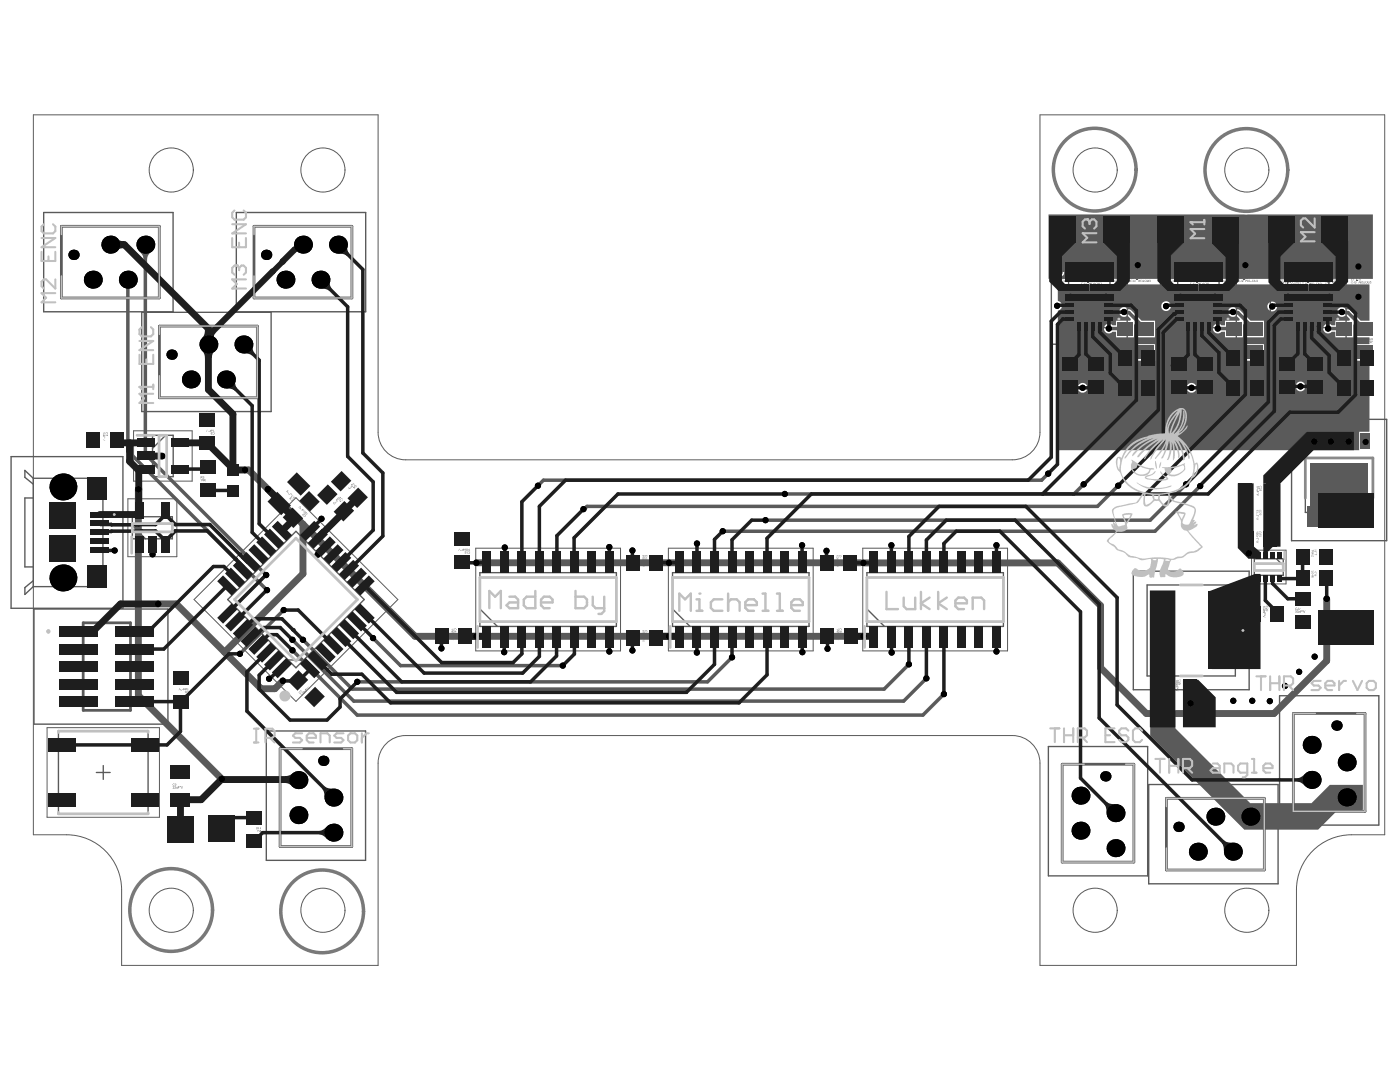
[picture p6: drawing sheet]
<svg xmlns="http://www.w3.org/2000/svg" width="279mm" height="216mm" viewBox="0 0 279 216" stroke-linecap="round" stroke-linejoin="round" font-family="sans-serif">
<path d="M25.5 99.5h9.8v11.6h-9.8zM26.7 86h11.7v10h-11.7zM38.7 119.6l20.4-20.3 20.3 20.3-20.3 20.4zM94.9 109.4h28.9v20.5h-28.9zM133.4 109.4h28.9v20.5h-28.9zM172.2 109.4h28.9v20.5h-28.9zM249.8 109.8h6.9v6.7h-6.9zM9.4 145.2h22.4v17.9h-22.4z" fill="none" stroke="#5a5a5a" stroke-width=".2"/>
<g fill="none" stroke="#5a5a5a" stroke-width=".28">
<path d="M8.7 42.4h25.8v19.8h-25.8zM47.2 42.4h25.8v19.8h-25.8zM209.8 49.6h15.2v19.1h-15.2zM213.3 53h8.2v12.4h-8.2zM231.6 49.6h15.1v19.1h-15.1zM235 53h8.3v12.4h-8.3zM253.5 49.6h15.1v19.1h-15.1zM256.9 53h8.3v12.4h-8.3zM28.3 62.3h25.8v19.8h-25.8zM2.2 91.1h22.3v30.3h-22.3zM6.6 95.4l-1.6-1.5v1.3l1.6 1.4M6.6 99.4h-1.6v13.7h1.6"/>
<path d="M6.6 95.4h13.9v21.7h-13.9M6.6 95.4v21.7M30.4 86.9h4.2v8.2h-4.2zM33.1 86.9l-2.7 2.6M257.8 83.7h18.9v24.2h-18.9zM260.5 91.4h13.5v10.8h-13.5zM6.6 115.9l-1.6 1.3v1.4l1.6-1.5M26.4 103.1h8v4.4h-8zM26.4 104.9l2.6 2.6M45.4 119.6l13.7-13.6 13.6 13.6-13.6 13.6zM95.8 114.3h27.2v10.7h-27.2zM134.2 114.3h27.3v10.7h-27.3z"/>
<path d="M173 114.3h27.3v10.7h-27.3zM226.2 114h23.1v23.6h-23.1zM228.9 116.7h17.6v18.2h-17.6zM250.3 111.5h5.8v3.3h-5.8zM254.7 111.5l1.4 1.4M6.8 121.5h26.7v23h-26.7zM57.5 131.7h3.1M95.8 121.5l3.5 3.5M134.2 121.5l3.5 3.5M173 121.5l3.5 3.5M255.4 138.8h19.8v25.8h-19.8zM11.7 145.9h17.9v16.5h-17.9z"/>
<path d="M19.2 154.1h2.8M20.6 152.8v2.7M53.1 145.9h19.9v25.8h-19.9zM209.2 149h19.8v25.8h-19.8zM229.3 156.5h25.8v19.9h-25.8z"/>
</g>
<path d="M12.2 45.2h19.6v14.3h-19.6zM50.7 45.2h19.5v14.3h-19.5zM31.8 65.1h19.6v14.3h-19.6zM16.6 124.3h9.4v17.4h-9.4zM55.9 149.4h14.3v19.5h-14.3zM212 152.5h14.3v19.5h-14.3zM232.8 159.3h19.5v14.3h-19.5zM258.1 142.4h14.3v19.5h-14.3z" fill="none" stroke="#5a5a5a" stroke-width=".55"/>
<g fill="#5a5a5a">
<path d="M70.4 96.4l.3 .2v-.1v.2z"/>
<path d="M70.2 96.6l.3 .1-.3-.1 .2 .3-.3-.2z"/>
<path d="M70 96.8l.4 .3-.2 .2v-.3l-.2 .1 .2-.2z"/>
<path d="M69.9 97.3h.2l-.2 .1z"/>
<path d="M69.5 97.3l.5 .2-.5-.2 .2 .5z"/>
<path d="M70.7 96.8l.5 .1-.1 .3-.2-.1a.17 .17 0 0 0 .2-.2 .17 .17 0 0 0-.3 0l-.1 .2z"/>
<path d="M67.7 99.1l.2 .2v-.1l.1 .2z"/>
<path d="M67.1 99.6l.3 .2-.1-.4 .2 .3-.3 .1z"/>
<path d="M67 99.7l.4 .3-.2 .2 .1-.2-.1-.1-.2 .2 .2-.2z"/>
<path d="M66.9 100.2l.2 .1h-.2z"/>
<path d="M66.5 100.3l.5 .1-.5-.1 .2 .4z"/>
<path d="M67.9 99.6a.23 .23 0 0 1 .3-.2 .23 .23 0 0 1 .2 .3 .23 .23 0 0 1-.3 .2h.1a.17 .17 0 0 0 .1-.3 .17 .17 0 0 0-.3 0v.1z"/>
<path d="M67.7 99.9l.2-.2-.2 .2h.2v.2l.2-.2v.2h-.2z"/>
<path d="M251.3 101.8l.1-.1a.22 .22 0 0 1 .3 .2 .22 .22 0 0 1-.1 .3 .19 .19 0 0 0 0-.3 .19 .19 0 0 0-.3 0 .19 .19 0 0 0 .1 .3l-.1-.1z"/>
<path d="M251.3 102.2l.3 .2v-.2h.1v.2h-.3l-.1-.2v.3z"/>
<path d="M251.3 102.5l.3 .3v-.3l.1 .1v.2l-.4-.2v.2z"/>
<path d="M250.7 101.9h.4v-.2v.3z"/>
<path d="M250.7 102.4h.3l-.3 .1 .3 .2h-.3z"/>
<path d="M250.7 102.8h.4v.3v-.2l-.2 .1z"/>
<path d="M251 103.1l.1 .2z"/>
<path d="M250.7 103.5l.4-.1-.3 .1 .3 .3z"/>
<path d="M251.4 97l.2-.1 .2 .2v.2h-.2a.16 .16 0 0 0 0-.3 .16 .16 0 0 0-.2 .1v.2l-.1-.1z"/>
<path d="M251.3 97.4l.3 .2h.1v-.2a.16 .16 0 0 1 .1 .2 .16 .16 0 0 1-.2 .1l-.2-.2-.1 .2z"/>
<path d="M251.3 97.9h.3v-.1l.2 .2z"/>
<path d="M250.8 97.1h.3v-.2l.1 .2z"/>
<path d="M250.8 97.6h.3l-.3 .1 .3 .2h-.3z"/>
<path d="M250.8 98h.4v.3l-.1-.3-.2 .3z"/>
<path d="M251 98.4l.1-.1 .1 .2z"/>
<path d="M250.8 98.7l.4-.2-.4 .2 .4 .2z"/>
<path d="M251.3 106.1h.1a.21 .21 0 0 1 .3 0 .21 .21 0 0 1-.1 .3 .16 .16 0 0 0 0-.3 .16 .16 0 0 0-.2 0l-.1 .1 .1 .2h-.1z"/>
<path d="M251.3 106.5l.2 .2h.1v-.2a.16 .16 0 0 1 .1 .2 .16 .16 0 0 1-.2 .1l-.1-.2-.1 .2z"/>
<path d="M251.3 106.8h.1l-.1 .1 .1 .2 .1-.2 .1 .2v-.3h.1v.3h-.1a.18 .18 0 0 1-.3 0 .18 .18 0 0 1 0-.3z"/>
<path d="M250.7 106.1h.4v-.1v.2z"/>
<path d="M250.7 107.1h.3l.1 .1-.4 .1 .3-.1z"/>
<path d="M250.7 107.4h.4v.3v-.2h-.2v.2v-.2z"/>
<path d="M251 107.8h.1v.2z"/>
<path d="M250.7 108.1l.4-.1-.3 .2 .3 .2z"/>
<path d="M252.6 121l.2-.1a.21 .21 0 0 1 .2 .1 .21 .21 0 0 1 0 .2 .16 .16 0 0 0 0-.2 .16 .16 0 0 0-.3 0 .16 .16 0 0 0 .1 .2z"/>
<path d="M252.6 121.3l.4 .2v-.2l.1 .2-.3 .1-.1-.2-.1 .2z"/>
<path d="M252.1 121l.3-.1 .1 .1z"/>
<path d="M252.1 121.9h.3v.2h-.3h.2v-.2z"/>
<path d="M252.1 122.2h.4v.4v-.3l-.2 .2v-.2z"/>
<path d="M252.1 123l.4-.2-.4 .2 .4 .2z"/>
<path d="M258.5 121.9a.16 .16 0 0 1 .2-.1 .16 .16 0 0 1 .1 .2v.1a.16 .16 0 0 1-.1 .2 .16 .16 0 0 1-.2-.1h.2l-.1-.1 .1-.2z"/>
<path d="M258.8 121.9l.2-.1v.2a.16 .16 0 0 1 .1 .2 .16 .16 0 0 1-.2 .1l-.1-.2 .2 .1-.1-.1 .1-.2z"/>
<path d="M259.2 121.9l.3 .1v.3l-.1-.3h-.1l-.1 .3z"/>
<path d="M259.5 121.8h.3l-.2 .1v.1h.2l-.2 .1v.2z"/>
<path d="M259.9 121.9l.1-.1 .1 .1-.2 .1z"/>
<path d="M260.1 121.8l.2 .4 .2-.4-.2 .5z"/>
<path d="M258.5 121.4l.1-.2 .2 .2a.17 .17 0 0 0-.2 .1 .17 .17 0 0 0 .2 .2 .2 .2 0 0 1-.3-.1 .2 .2 0 0 1 0-.2z"/>
<path d="M258.9 121.3h.3v.2l-.2 .2h.2h-.3l.2-.2v-.2z"/>
<path d="M259.3 121.3h.2l-.1 .4-.1-.2 .2-.2z"/>
<path d="M262.3 114.5l.5-.1z"/>
<path d="M261.8 113.9h.1l-.1 .2 .3-.1-.1-.1h.2v.2l-.1-.1a.17 .17 0 0 1-.2 .2 .17 .17 0 0 1-.1-.3z"/>
<path d="M261.8 114.3l.1-.1-.1 .3 .2-.2 .2 .1v-.1v.2l-.1-.1a.16 .16 0 0 1-.3 .1 .16 .16 0 0 1 0-.2z"/>
<path d="M261.8 114.6h.4h-.2l.2 .4-.1-.3-.3 .3 .2-.3z"/>
<path d="M261.8 109.8h.3v-.1l.1 .2z"/>
<path d="M261.8 110.4h.4l-.2 .1 .2 .3-.1-.3-.3 .3 .2-.3z"/>
<path d="M261.8 110.8l.3 .2 .1-.2v.2l-.1 .1-.3-.2v.2z"/>
<path d="M262.3 110.3h.5z"/>
<path d="M262.3 110.5l.4 .3 .1-.3v.3z"/>
<path d="M235.3 135.6h.3l.1 .2-.1 .2a.19 .19 0 0 0 0-.3 .19 .19 0 0 0-.3 0 .19 .19 0 0 0 .1 .3l-.2-.1z"/>
<path d="M235.2 136.1l.3 .2h.1v-.2l.1 .1-.2 .1-.2-.2-.1 .2z"/>
<path d="M234.7 135.7l.3-.1 .1 .2z"/>
<path d="M234.7 136.6h.3v.2l-.3 .1 .2-.1v-.1z"/>
<path d="M234.7 137h.4v.2v-.2l-.2 .2v-.2z"/>
<path d="M234.9 137.3l.2 .2h-.1z"/>
<path d="M234.7 137.7l.4-.2-.4 .2 .4 .2z"/>
<path d="M235.3 141.9h.3v.1a.16 .16 0 0 0-.2-.1 .16 .16 0 0 0 0 .3 .16 .16 0 0 0 .2-.1v.2h-.2z"/>
<path d="M235.7 141.9h.4l-.3 .3 .3 .1h-.4l.3-.3-.1-.1z"/>
<path d="M235.3 142.5l.1-.1v.4v-.3z"/>
<path d="M236.3 142.5v.3h.2v-.3v.3h-.2z"/>
<path d="M236.7 142.4v.2h.2h-.2v.2v-.4h.3z"/>
<path d="M237 142.5l.2-.1v.2z"/>
<path d="M237.2 142.4l.2 .4 .2-.4-.2 .4z"/>
<path d="M34.5 156.9a.18 .18 0 0 1 .2 0 .18 .18 0 0 1 0 .3l-.2 .1 .2 .1h-.2l.2-.4z"/>
<path d="M34.8 156.9a.18 .18 0 0 1 .3 0 .18 .18 0 0 1 0 .3h-.2l.2 .2h-.3l.2-.3v-.2z"/>
<path d="M35.2 157v.3h.2v-.3v.4l-.2-.1z"/>
<path d="M35.5 156.9h.4h-.3v.2h.2l-.2 .1v.2z"/>
<path d="M35.9 156.9h.1l.1 .1-.2 .1z"/>
<path d="M36.1 156.9l.2 .4 .2-.4-.2 .5z"/>
<path d="M34.5 156.5l.1-.2 .3 .2a.19 .19 0 0 0-.3-.1 .19 .19 0 0 0 0 .3 .19 .19 0 0 0 .3 0l-.3 .1z"/>
<path d="M60 138.4l.4 .4-.4-.2z"/>
<path d="M60.8 137.9l.2-.1 .2 .2-.3-.1 .1 .2z"/>
<path d="M60.9 137.6l.3-.1-.2 .1 .1 .1 .2-.1-.2 .1 .1 .2z"/>
<path d="M61.2 137.2h.2l-.1 .3-.1-.1z"/>
<path d="M61.3 137.2l.4 .1-.1-.4 .2 .5z"/>
<path d="M59.6 138.1l.3-.2a.18 .18 0 0 0-.2 .3 .17 .17 0 0 0 .3 0v-.1a.24 .24 0 0 1-.2 .3 .24 .24 0 0 1-.2-.3z"/>
<path d="M60 137.7l.3 .4-.3-.3v.1z"/>
<path d="M37.5 137.3v.5z"/>
<path d="M36.7 137.3l.1 .3h.1l.1-.3v.4l-.3-.1z"/>
<path d="M36.3 137.5h.3v-.2v.4h-.3h.3z"/>
<path d="M36.1 137.6h.2v.1l-.2 .1z"/>
<path d="M35.9 137.3l.2 .4-.2-.3-.3 .3z"/>
<path d="M37.3 137.9a.2 .2 0 0 1 .2 0 .2 .2 0 0 1 0 .3 .2 .2 0 0 1-.2 0l.2 .1 .1-.2-.1-.2z"/>
<path d="M251.7 68.1h.2v.1l-.2-.1 .1 .2-.1 .1 .2 .1a.2 .2 0 0 1-.3-.1 .2 .2 0 0 1 .1-.3z"/>
<path d="M251.2 68.1l.3 .2 .1-.2v.4l-.2-.2-.2 .2 .2-.2z"/>
<path d="M250.9 68.1h.3z"/>
<path d="M250.4 67.5l.2 .4 .2-.4v.4l-.1-.3v.3l-.3-.3v.3z"/>
<path d="M249.5 67.5h.3l-.1 .1v.3v-.3z"/>
<path d="M248.4 67.5l.1 .1-.1 .3z"/>
<path d="M244.9 67.6v.4l-.2-.1h.2z"/>
<path d="M245.4 67.6l.1 .2 .3-.2-.2 .2 .2 .2-.4-.2v.2z"/>
<path d="M245.2 68.1a.16 .16 0 0 1 .2 .1 .16 .16 0 0 1-.2 .1l.2 .3h-.2l-.1-.3h.2v-.2l-.2 .1z"/>
<path d="M245.5 68h.3z"/>
<path d="M245.8 68.1l.1 .4 .1-.4 .2 .4 .1-.4v.5l-.3-.5-.2 .5z"/>
<path d="M247 68.1v.4l.2 .1h-.4l.2-.1z"/>
<path d="M248.3 68.1l.1 .5-.3-.2h.2z"/>
<path d="M223.1 67.6v.4l-.1-.1h.1z"/>
<path d="M223.7 67.6v.2l.3-.2-.2 .2 .2 .2-.3-.2v.2z"/>
<path d="M223.4 68.1a.18 .18 0 0 1 .3 0 .18 .18 0 0 1 0 .2h-.2v.2h.2l-.2 .1-.1-.3h.2v-.2z"/>
<path d="M223.7 68h.4z"/>
<path d="M224.1 68.1l.1 .4 .1-.4 .1 .4 .1-.4v.5l-.2-.5-.2 .5z"/>
<path d="M225.2 68.1l.1 .4 .1 .1h-.3l.1-.1z"/>
<path d="M226.4 68.1a.16 .16 0 0 1 .2 0 .16 .16 0 0 1 .1 .2l-.1 .3h-.1l-.1-.2 .2 .1-.1-.2 .1-.2z"/>
<path d="M230 68.1h.2v.1l-.2-.1 .1 .2-.1 .1 .2 .1a.2 .2 0 0 1-.3-.1 .2 .2 0 0 1 .1-.3z"/>
<path d="M229.5 68.1l.3 .2v-.2v.4l-.1-.2-.2 .2 .2-.2z"/>
<path d="M229.1 68.1h.4z"/>
<path d="M228.6 67.5l.3 .4 .2-.4v.4l-.1-.3-.1 .3-.2-.3-.1 .3z"/>
<path d="M227.7 67.5h.4l-.2 .1v.3v-.3z"/>
<path d="M226.5 67.6h.3h-.2l.1 .1-.2 .1 .1 .1h.2l-.1 .1-.2-.1z"/>
<path d="M273.7 68.1h.2v.1l-.2-.1 .2 .2-.2 .1 .2 .1a.18 .18 0 0 1-.2 0 .18 .18 0 0 1 0-.3z"/>
<path d="M273.2 68.1l.3 .2 .1-.2v.4l-.2-.2-.2 .2 .2-.2z"/>
<path d="M272.9 68.1h.3z"/>
<path d="M272.4 67.5l.2 .4 .2-.4v.4l-.1-.3v.3l-.2-.3-.1 .3z"/>
<path d="M271.5 67.5h.3l-.1 .1v.3v-.3z"/>
<path d="M270.3 67.5l.3 .1h-.3l.3 .3h-.3h.2l-.2-.1z"/>
<path d="M266.9 67.6v.4l-.2-.1h.2z"/>
<path d="M267.4 67.6l.1 .2 .3-.2-.2 .2 .2 .2-.4-.2v.2z"/>
<path d="M267.2 68.1a.16 .16 0 0 1 .3 .1 .16 .16 0 0 1-.3 .1l.2 .3h-.2v-.3h.2v-.2l-.2 .1z"/>
<path d="M267.4 68h.5z"/>
<path d="M267.9 68.1v.4l.2-.4 .1 .4 .1-.4v.5l-.2-.5-.2 .5z"/>
<path d="M269 68.1v.4l.2 .1h-.4l.2-.1z"/>
<path d="M270.2 68.1h.2h-.2l.2 .2a.16 .16 0 0 1 0 .2 .16 .16 0 0 1-.2 .1v-.2l.2 .1v-.2z"/>
<path d="M264.4 56.1h.3v.2a.16 .16 0 0 0-.2-.1 .16 .16 0 0 0 0 .2 .16 .16 0 0 0 .2 0v.1h-.3z"/>
<path d="M265 56.1l.1 .4h-.3h.2z"/>
<path d="M265.5 56h.3z"/>
<path d="M265.9 56.1l.1 .4v-.4l.2 .4 .1-.4v.4l-.2-.3-.2 .3z"/>
<path d="M267 56.1v.4h.2h-.3h.1z"/>
<path d="M268.1 56.1h.3l-.2 .1 .1 .1a.17 .17 0 0 1 .2 .2 .17 .17 0 0 1-.2 .1 .17 .17 0 0 1-.2-.2l.3 .1z"/>
<path d="M220.5 55.3v.4l-.1-.1z"/>
<path d="M221 55.3h.3v.3l-.1-.3h-.1l-.1 .3z"/>
<path d="M221.4 55.3v.2h.3l-.3 .2h.3h-.3z"/>
<path d="M221.7 55.6l.2 .1h-.2z"/>
<path d="M222.1 55.3l.3 .4-.3-.4-.2 .4z"/>
<path d="M220.4 55.9l.3-.1v.2a.17 .17 0 0 0-.3 0 .17 .17 0 0 0 0 .2 .17 .17 0 0 0 .3 0 .2 .2 0 0 1-.3 0 .2 .2 0 0 1 0-.3z"/>
<path d="M221 55.8v.5l-.2-.1h.2z"/>
<path d="M221.4 55.7l.4 .1z"/>
<path d="M221.9 55.8v.4l.1-.4 .2 .4 .1-.4v.5l-.2-.4-.2 .4z"/>
<path d="M223 55.8v.4l.2 .1h-.4l.2-.1z"/>
<path d="M224.1 55.9a.16 .16 0 0 1 .2-.1 .16 .16 0 0 1 .1 .2 .16 .16 0 0 1-.1 .3 .16 .16 0 0 1-.2-.1l.1 .1 .2-.3-.1-.2z"/>
<path d="M211.9 55.3l.1 .4-.1-.1z"/>
<path d="M212.5 55.3h.3v.3l-.1-.3h-.1l-.1 .3z"/>
<path d="M212.8 55.3l.1 .2h.2l-.2 .2h.2h-.3z"/>
<path d="M213.2 55.6l.2 .1h-.2z"/>
<path d="M213.6 55.3l.2 .4-.2-.4-.2 .4z"/>
<path d="M211.9 55.8l.2 .1a.18 .18 0 0 0-.2 .1 .18 .18 0 0 0 .1 .2 .18 .18 0 0 0 .2-.1l-.1 .1a.22 .22 0 0 1-.3 0 .22 .22 0 0 1 .1-.4z"/>
<path d="M212.4 55.8l.1 .5-.2-.1h.1z"/>
<path d="M212.9 55.7l.4 .1z"/>
<path d="M213.3 55.8l.1 .4 .1-.4 .2 .4 .1-.4v.5l-.3-.4-.2 .4z"/>
<path d="M214.5 55.8v.4l.2 .1h-.4l.2-.1z"/>
<path d="M215.6 55.8h.2v.2a.16 .16 0 0 1 0 .3 .16 .16 0 0 1-.2-.1l.1 .1 .1-.3v-.2l-.2 .2z"/>
<path d="M255.7 55.6l.1 .4-.2-.1z"/>
<path d="M256.3 55.6h.2v.2l-.1-.2-.1 .2z"/>
<path d="M256.6 55.6l.1 .2h.2l-.2 .1 .2 .1h-.3z"/>
<path d="M257 55.8l.2 .2h-.2z"/>
<path d="M257.4 55.6l.2 .4-.2-.4-.2 .4z"/>
<path d="M255.6 56.1h.3v.2a.16 .16 0 0 0-.2-.1 .16 .16 0 0 0 0 .2 .16 .16 0 0 0 .2 0v.1a.22 .22 0 0 1-.3-.1 .22 .22 0 0 1 0-.3z"/>
<path d="M256.2 56.1l.1 .4h-.3h.2z"/>
<path d="M256.7 56h.3z"/>
<path d="M257.1 56.1l.1 .4v-.4l.2 .4 .1-.4v.4l-.2-.3-.2 .3z"/>
<path d="M258.2 56.1v.4h.2h-.3h.1z"/>
<path d="M259.3 56.1h.3l-.2 .1 .1 .1a.17 .17 0 0 1 .2 .2 .17 .17 0 0 1-.2 .1 .17 .17 0 0 1-.2-.2l.3 .1z"/>
<path d="M269.7 55.6l.1 .4-.2-.1h.1z"/>
<path d="M270.3 55.6h.2v.2l-.1-.2-.1 .2z"/>
<path d="M270.7 55.6v.2h.2l-.2 .1 .2 .1h-.2z"/>
<path d="M271 55.8l.2 .1-.2 .1z"/>
<path d="M271.3 55.6l.3 .4-.2-.4-.2 .4z"/>
<path d="M269.7 56.1h.3v.2a.19 .19 0 0 0-.3-.1 .19 .19 0 0 0 0 .3 .19 .19 0 0 0 .3-.1l-.3 .1-.1-.1z"/>
<path d="M270.2 56.1l.1 .4h-.2h.1z"/>
<path d="M270.7 56h.4z"/>
<path d="M271.1 56.1v.4l.2-.4 .2 .4 .1-.4v.4h-.2l-.1-.3-.2 .3z"/>
<path d="M272.2 56.1l.2 .4h-.4h.2z"/>
<path d="M273.4 56.1h.3l-.3 .1 .2 .1a.17 .17 0 0 1 .1 .2 .17 .17 0 0 1-.2 .1 .17 .17 0 0 1-.1-.2l.2 .1z"/>
<path d="M233.7 55.3v.4l-.1-.1z"/>
<path d="M234.2 55.3h.3v.3l-.1-.3h-.1l-.1 .3z"/>
<path d="M234.6 55.3l.1 .2h.2l-.2 .2h.2h-.3z"/>
<path d="M234.9 55.6l.2 .1h-.2z"/>
<path d="M235.4 55.3l.2 .4-.2-.4-.3 .4z"/>
<path d="M233.6 55.8l.3 .1a.18 .18 0 0 0-.3 .1 .18 .18 0 0 0 .1 .2 .18 .18 0 0 0 .3-.1l-.1 .1a.22 .22 0 0 1-.3 0 .22 .22 0 0 1 0-.4z"/>
<path d="M234.2 55.8v.5l-.2-.1h.2z"/>
<path d="M234.7 55.7l.3 .1z"/>
<path d="M235.1 55.8v.4l.1-.4 .2 .4 .1-.4v.5l-.2-.4-.2 .4z"/>
<path d="M236.2 55.8v.4l.2 .1h-.3l.1-.1z"/>
<path d="M237.4 55.8l.1 .5-.1-.1z"/>
<path d="M241.9 55.3l.1 .4-.1-.1z"/>
<path d="M242.5 55.3h.3v.3l-.1-.3h-.1l-.1 .3z"/>
<path d="M242.8 55.3l.1 .2h.2l-.2 .2h.2h-.3z"/>
<path d="M243.2 55.6h.2v.1h-.2z"/>
<path d="M243.6 55.3l.2 .4-.2-.4-.2 .4z"/>
<path d="M241.9 55.8h.3v.2a.16 .16 0 0 0-.2-.1 .16 .16 0 0 0-.1 .2 .16 .16 0 0 0 .2 .1l.1-.1a.22 .22 0 0 1-.4 .1 .22 .22 0 0 1 .1-.4z"/>
<path d="M242.4 55.8l.1 .5-.2-.1z"/>
<path d="M242.9 55.7l.4 .1z"/>
<path d="M243.3 55.8l.1 .4 .1-.4 .2 .4v-.4v.5l-.2-.4-.2 .4z"/>
<path d="M244.4 55.8l.2 .5h-.3l.1-.1z"/>
<path d="M245.8 55.8l-.1 .5z"/>
<path d="M215.8 56.4l.4 .1-.2-.1-.2 .2 .3 .1a.23 .23 0 0 1-.3 0 .23 .23 0 0 1 0-.3z"/>
<path d="M216.4 56.4l.1 .4-.2-.1h.1z"/>
<path d="M216.7 56.4l.2 .4h-.3l.2-.1z"/>
<path d="M216.9 56.3h.3z"/>
<path d="M217.3 56.4l.1 .3 .1-.3 .2 .3v-.3v.4l-.2-.3-.2 .3z"/>
<path d="M218.4 56.4l.2 .4h-.3l.1-.1z"/>
<path d="M219.6 56.5l.2-.1v.2a.16 .16 0 0 1 0 .2 .16 .16 0 0 1-.2-.1h.2l-.1-.1 .1-.1v-.1z"/>
<path d="M215.9 55.8l.1 .5-.2-.1z"/>
<path d="M216.8 55.8l.1 .3h.1l.1-.3v.3h-.3z"/>
<path d="M217.2 55.8v.2h.3h-.3v.2l.3 .1h-.3z"/>
<path d="M217.5 56.1l.2 .2h-.2z"/>
<path d="M217.9 55.8l.3 .5-.3-.4-.2 .4z"/>
<path d="M225.6 55.8h.3v.2a.17 .17 0 0 0-.2 0 .17 .17 0 0 0 0 .2 .17 .17 0 0 0 .2 0l-.3 .1z"/>
<path d="M226.2 55.8l.1 .5-.2-.1h.1z"/>
<path d="M226.7 55.7l.3 .1z"/>
<path d="M227.1 55.8v.4l.1-.4 .3 .4v-.4v.5l-.2-.4-.2 .4z"/>
<path d="M228.2 55.8l.2 .5h-.4l.2-.1z"/>
<path d="M229.3 55.9l.1-.1a.16 .16 0 0 1 .2 .1 .16 .16 0 0 1-.1 .2l.1 .2-.3-.1h.2v-.4z"/>
<path d="M225.7 55.3l.1 .4-.2-.1h.1z"/>
<path d="M226.3 55.3h.2v.3v-.3h-.2v.3z"/>
<path d="M226.6 55.3l.1 .2h.2l-.2 .2h.2h-.3z"/>
<path d="M227 55.6h.2l-.2 .1z"/>
<path d="M227.3 55.3l.3 .4-.2-.4-.2 .4z"/>
<path d="M239.6 75h.4z"/>
<path d="M240 74.4l.2 .4 .3-.4v.5l-.1-.4-.2 .4-.1-.4-.1 .4z"/>
<path d="M241 74.4h.4l-.2 .1v.4v-.4z"/>
<path d="M242.3 74.6l.2-.2v.5v-.3z"/>
<path d="M239 75l.2 .1-.2 .3h.2h-.3l.2-.2v-.1h-.2z"/>
<path d="M239.3 75a.18 .18 0 0 1 .2 .2 .18 .18 0 0 1-.2 .1l.2 .1h-.2l.2-.2v-.1h-.2z"/>
<path d="M239.6 75l.1 .2 .3-.2-.2 .2 .2 .2-.2-.2-.2 .2z"/>
<path d="M255.8 74.5l.2-.1v.5l-.1-.3h-.1z"/>
<path d="M256.4 75h.3z"/>
<path d="M256.8 74.4l.2 .4 .2-.4v.5v-.4l-.2 .4-.1-.4-.1 .4z"/>
<path d="M257.8 74.4h.3l-.1 .1v.4l-.1-.4z"/>
<path d="M259.1 74.4a.21 .21 0 0 1 .2 .2 .21 .21 0 0 1-.2 .2l.2 .1h-.3l.3-.3h-.3z"/>
<path d="M261.6 75h.4z"/>
<path d="M262.1 74.4l.2 .4 .2-.4v.5l-.1-.4-.1 .4-.2-.4v.4z"/>
<path d="M263 74.4h.4l-.2 .1v.4v-.4z"/>
<path d="M264.4 74.4l.2 .2-.2 .2 .2 .1h-.3l.3-.3z"/>
<path d="M260.9 75.1h.3l-.2 .2 .2 .1h-.3l.2-.2v-.1z"/>
<path d="M261.4 75a.18 .18 0 0 1 .2 .2 .18 .18 0 0 1-.2 .1l.2 .1h-.3l.2-.2v-.1h-.2z"/>
<path d="M261.6 75l.1 .2 .3-.2-.2 .2 .2 .2-.2-.2-.2 .2z"/>
<path d="M212.6 74.4v.5v-.3h-.2z"/>
<path d="M213.1 75h.3z"/>
<path d="M213.5 74.4l.2 .4 .2-.4v.5l-.1-.4-.1 .4-.2-.4v.4z"/>
<path d="M214.5 74.4h.3l-.1 .1v.4l-.1-.4z"/>
<path d="M215.8 74.4l.2 .1-.1 .1 .2 .2-.2 .1-.2-.1h.3l-.2-.1 .1-.2-.2 .1z"/>
<path d="M217.9 75h.4z"/>
<path d="M218.4 74.4l.2 .4 .2-.4v.5l-.1-.4-.1 .4-.2-.4v.4z"/>
<path d="M219.3 74.4h.4l-.1 .1v.4l-.1-.4z"/>
<path d="M220.7 74.4h.2l-.1 .2 .2 .2-.2 .1-.2-.1h.3z"/>
<path d="M217.3 75l.2 .1-.2 .3h.2h-.3l.3-.2v-.1h-.3z"/>
<path d="M217.6 75.1a.16 .16 0 0 1 .2-.1 .16 .16 0 0 1 .1 .2l-.2 .1 .2 .1h-.3l.2-.2v-.1z"/>
<path d="M217.9 75l.1 .2 .3-.2-.2 .2 .2 .2-.2-.2-.2 .2z"/>
<path d="M234.2 74.4l.1 .5-.1-.3h-.1z"/>
<path d="M234.7 75h.4z"/>
<path d="M235.1 74.4l.3 .4 .2-.4v.5l-.1-.4-.1 .4-.2-.4-.1 .4z"/>
<path d="M236.1 74.4h.4l-.2 .1v.4v-.4z"/>
<path d="M237.6 74.4v.5v-.3h-.2z"/>
<path d="M270.5 77.8v.4z"/>
<path d="M270 77.4h.4h-.4l.4 .2-.4 .1 .4 .1h-.4l.4-.2z"/>
<path d="M270 76.4v.2l.4 .1h-.4v.1z"/>
<path d="M270 75.3l.1-.1 .3 .3v-.3v.3l-.2-.2-.2 .2z"/>
<path d="M270.5 78.8h.4l-.3 .1z"/>
<path d="M270.5 77.6l.2 .1 .2-.1-.2 .2 .2 .1h-.4l.2-.1z"/>
<path d="M270 72.3l.4 .2-.4-.2v.2z"/>
<path d="M270.5 71.9v.4z"/>
<path d="M270 71.4h.4l-.4 .1 .4 .1-.4 .2h.4h-.4l.4-.2z"/>
<path d="M270 70.5v.1l.4 .1h-.4v.2z"/>
<path d="M270 69.3h.1l.3 .2v-.2v.3l-.2-.3-.2 .2z"/>
<path d="M248.5 77.8v.4z"/>
<path d="M247.9 77.4h.5h-.4l.4 .2-.4 .1 .4 .1h-.5l.5-.2z"/>
<path d="M247.9 76.4l.1 .2 .4 .1h-.4l-.1 .1z"/>
<path d="M247.9 75.3h.5h-.3v.2z"/>
<path d="M248.5 78.8h.4l-.3 .1z"/>
<path d="M248.5 77.6l.2 .1 .2-.1-.2 .2 .2 .1h-.4l.2-.1z"/>
<path d="M247.9 72.3l.5 .2-.4-.2-.1 .2z"/>
<path d="M248.5 71.9v.4z"/>
<path d="M247.9 71.4h.5l-.4 .1 .4 .1-.4 .2h.4h-.5l.5-.2z"/>
<path d="M247.9 70.5l.1 .1 .4 .1h-.4l-.1 .2z"/>
<path d="M247.9 69.4h.5h-.3v.1z"/>
<path d="M226.8 77.8v.4z"/>
<path d="M226.3 77.4h.5h-.5l.5 .2-.5 .1 .5 .1h-.5l.4-.2z"/>
<path d="M226.3 76.4v.2l.5 .1h-.5v.1z"/>
<path d="M226.3 75.3h.2l.1-.1 .2 .2-.2 .1 .1-.2h-.2v.1l-.2-.1 .1 .2h-.1z"/>
<path d="M226.8 78.8h.4l-.3 .1z"/>
<path d="M226.8 77.6l.2 .1 .2-.1-.2 .2 .2 .1h-.4l.2-.1z"/>
<path d="M226.3 72.3l.5 .2-.5-.2v.2z"/>
<path d="M226.8 71.9v.4z"/>
<path d="M226.3 71.4h.5l-.5 .1 .5 .1-.5 .2h.5h-.5l.4-.2z"/>
<path d="M226.3 70.5v.1l.5 .1h-.5v.2z"/>
<path d="M226.3 69.4l.3-.1 .2 .2-.2 .1v-.3l-.1 .2-.2-.1 .1 .1z"/>
<path d="M247.1 55.8h.3v.2a.18 .18 0 0 0-.2-.1 .18 .18 0 0 0 0 .3 .18 .18 0 0 0 .2-.1v.2a.26 .26 0 0 1-.3-.1 .26 .26 0 0 1 0-.4z"/>
<path d="M247.7 55.8v.5l-.2-.1h.2z"/>
<path d="M248.1 55.7l.4 .1z"/>
<path d="M248.6 55.8v.4l.1-.4 .2 .4 .1-.4v.5l-.2-.4-.2 .4z"/>
<path d="M249.7 55.8v.4l.1 .1h-.3l.2-.1z"/>
<path d="M250.9 55.8l.1 .5-.1-.1z"/>
<path d="M247.2 55.3v.4l-.2-.1h.2z"/>
<path d="M247.7 55.3h.3v.3l-.1-.3h-.1l-.1 .3z"/>
<path d="M248.1 55.3v.2h.3l-.3 .2h.3h-.3z"/>
<path d="M248.4 55.6l.2 .1h-.2z"/>
<path d="M248.8 55.3l.3 .4-.3-.4-.2 .4z"/>
<path d="M237.6 56.4l.3 .1-.2-.1-.1 .2 .3 .1a.23 .23 0 0 1-.3 0 .23 .23 0 0 1 0-.3z"/>
<path d="M238.1 56.4l.1 .4-.1-.1z"/>
<path d="M238.4 56.4l.2 .4h-.2l.2-.1z"/>
<path d="M238.6 56.3h.4z"/>
<path d="M239.1 56.4v.3l.2-.3 .1 .3 .1-.3v.4l-.2-.3-.2 .3z"/>
<path d="M240.2 56.4l.2 .4h-.4l.2-.1z"/>
<path d="M241.5 56.4v.4l-.1-.1h.1z"/>
<path d="M237.7 55.8v.5l-.1-.1z"/>
<path d="M238.6 55.8v.3h.2v-.3v.3h-.2z"/>
<path d="M238.9 55.8l.1 .2h.2h-.2v.2l.2 .1h-.3z"/>
<path d="M239.3 56.1l.2 .2h-.2z"/>
<path d="M239.7 55.8l.2 .5-.2-.4-.2 .4z"/>
<path d="M128.2 110.8h.3l.1 .1z"/>
<path d="M128.2 111.7h.3v.3h-.3l.3-.1z"/>
<path d="M128.2 112.1h.4v.3l-.1-.2-.2 .2z"/>
<path d="M128.5 112.4l.1 .1-.1 .1h-.1z"/>
<path d="M128.2 112.9l.4-.3-.4 .3 .4 .2z"/>
<path d="M128.8 110.8h.2a.18 .18 0 0 1 .2 .1 .18 .18 0 0 1-.2 .2 .18 .18 0 0 0 .1-.2 .18 .18 0 0 0-.3-.1v.2l.1 .1a.16 .16 0 0 1-.2-.1 .16 .16 0 0 1 .1-.2z"/>
<path d="M128.7 111.3l.4-.1 .1 .2z"/>
<path d="M128.7 111.6l.1-.1v.2h.3v-.2a.16 .16 0 0 1 .1 .2 .16 .16 0 0 1-.2 .1v-.1a.16 .16 0 0 1-.2 .1 .16 .16 0 0 1-.1-.2z"/>
<path d="M128.2 125.9l.3-.1 .1 .1z"/>
<path d="M128.2 126.8h.3v.2h-.3h.3z"/>
<path d="M128.2 127.1h.4v.3l-.1-.2-.2 .2z"/>
<path d="M128.4 127.5h.1l.1 .1-.1 .1z"/>
<path d="M128.2 127.9l.4-.2-.4 .2 .4 .2z"/>
<path d="M128.8 125.8h.2a.18 .18 0 0 1 .2 .1 .18 .18 0 0 1-.2 .2 .18 .18 0 0 0 .1-.2 .18 .18 0 0 0-.3 0v.2h.1a.16 .16 0 0 1-.2 0 .16 .16 0 0 1 .1-.2z"/>
<path d="M128.7 126.3h.4l.1 .1z"/>
<path d="M128.7 126.5l.3 .3h.1v-.3a.16 .16 0 0 1 .1 .3 .16 .16 0 0 1-.2 0l-.2-.2-.1 .2z"/>
<path d="M166.9 110.9h.4v-.1v.2z"/>
<path d="M166.9 111.8h.3v.2h-.3l.3-.1z"/>
<path d="M166.9 112.2h.4v.2v-.2h-.2v.2v-.2z"/>
<path d="M167.2 112.5l.1 .1z"/>
<path d="M166.9 112.9l.4-.2-.3 .2 .3 .2z"/>
<path d="M167.5 110.8h.4v.3l-.1 .1a.19 .19 0 0 0 0-.3 .19 .19 0 0 0-.3 0 .19 .19 0 0 0 .1 .3l-.1-.1z"/>
<path d="M167.5 111.4h.3v-.2l.1 .2z"/>
<path d="M167.5 111.7h.3v-.1l.1 .1z"/>
<path d="M167 125.5l.3-.1 .1 .2z"/>
<path d="M167 126.4h.3v.3h-.3l.3-.1z"/>
<path d="M167 126.8h.4v.2l-.1-.2-.2 .2z"/>
<path d="M167.2 127.2l.1-.1 .1 .1-.1 .1z"/>
<path d="M167 127.5l.4-.2-.4 .2 .4 .2z"/>
<path d="M167.5 125.4h.3a.18 .18 0 0 1 .2 .2 .18 .18 0 0 1-.2 .2 .18 .18 0 0 0 .1-.3 .18 .18 0 0 0-.3 0l-.1 .2 .2 .1a.16 .16 0 0 1-.2-.1 .16 .16 0 0 1 0-.2z"/>
<path d="M167.5 126l.4-.1 .1 .2z"/>
<path d="M90.1 125.5l.3-.1 .1 .2z"/>
<path d="M90.1 126.4h.3v.3h-.3l.3-.1z"/>
<path d="M90.1 126.8h.4v.2l-.1-.2-.2 .2z"/>
<path d="M90.3 127.2l.1-.1 .1 .1-.1 .1z"/>
<path d="M90.1 127.5l.4-.2-.4 .2 .4 .2z"/>
<path d="M90.7 125.4h.2a.18 .18 0 0 1 .2 .2 .18 .18 0 0 1-.2 .2 .18 .18 0 0 0 .1-.3 .18 .18 0 0 0-.3 0v.2l.1 .1a.16 .16 0 0 1-.2-.1 .16 .16 0 0 1 .1-.2z"/>
<path d="M90.6 126l.4-.1 .1 .2z"/>
<path d="M93.7 109.5v.4z"/>
<path d="M92.5 109.5l.1 .3 .2-.3v.3h-.3z"/>
<path d="M92.2 109.6l.3-.1v.4h-.3l.2-.1z"/>
<path d="M91.9 109.8l.2-.1v.1l-.1 .1z"/>
<path d="M91.6 109.5l.3 .4-.2-.4-.2 .4z"/>
<path d="M93.5 110.1a.21 .21 0 0 1 .3-.1 .21 .21 0 0 1 0 .3 .21 .21 0 0 1-.3 0 .18 .18 0 0 0 .2 .1 .18 .18 0 0 0 0-.3h-.2v.1z"/>
<path d="M93.2 110v.5z"/>
<path d="M92.8 110.1h.2h-.2v.2l.2-.1v.3h-.2l.2-.1v-.1h-.2z"/>
<path d="M60.6 102.9l.1 .1a.18 .18 0 0 0 .2 0 .18 .18 0 0 0 .1-.2h-.3a.16 .16 0 0 1 .3 0 .16 .16 0 0 1-.1 .3 .18 .18 0 0 1-.3 0 .18 .18 0 0 1 0-.2z"/>
<path d="M60.3 102.7l.4-.1-.2-.2 .3 .2-.4 .1 .2 .2h-.2z"/>
<path d="M61.1 102.7l.3-.3-.2 .4z"/>
<path d="M60.4 101.8l.2-.1-.1 .3 .3-.2-.3 .2z"/>
<path d="M60 101.7l.3 .1-.1-.3 .1 .2 .2-.1-.2 .3z"/>
<path d="M59.9 101.5l.1-.1v.2z"/>
<path d="M59.6 101.2l.4-.2-.2 .5 .2-.5z"/>
<path d="M58 99.6h.1a.18 .18 0 0 0 .2 .2 .18 .18 0 0 0 .1-.2 .18 .18 0 0 0-.2-.1l.1-.1a.25 .25 0 0 1 .2 .3 .25 .25 0 0 1-.3 .2 .25 .25 0 0 1-.2-.3z"/>
<path d="M57.9 99.3l.3-.1v.2l-.3-.1 .2 .2-.2 .1-.2-.1h.3z"/>
<path d="M58.1 99l.4-.2-.1 .2h-.2l.1 .2z"/>
<path d="M58.2 98.5l.1 .2-.2 .2 .1-.3-.3 .1z"/>
<path d="M57.5 98.5l.2 .2 .2-.2-.2-.1 .2 .1 .2-.1-.4 .3z"/>
<path d="M57.5 98.3h.1l-.1 .2z"/>
<path d="M57.1 98l.4-.2-.1 .5 .1-.4z"/>
<path d="M51.9 165.1l.1 .4z"/>
<path d="M51.6 165.1l.1 .4z"/>
<path d="M259.9 56.4h.3v.1a.16 .16 0 0 0-.3 0 .16 .16 0 0 0 0 .2 .16 .16 0 0 0 .3 0 .23 .23 0 0 1-.3 0 .23 .23 0 0 1 0-.3z"/>
<path d="M260.4 56.4l.1 .4-.2-.1h.1z"/>
<path d="M260.7 56.4l.2 .4h-.2l.2-.1z"/>
<path d="M260.9 56.3h.4z"/>
<path d="M261.4 56.4v.3l.1-.3 .2 .3 .1-.3v.4l-.2-.3-.2 .3z"/>
<path d="M262.5 56.4v.3l.2 .1h-.4l.2-.1z"/>
<path d="M263.6 56.4h.3h-.2l.2 .2a.16 .16 0 0 1-.1 .2 .16 .16 0 0 1-.2-.1h.3z"/>
<path d="M260 55.8v.5l-.1-.1z"/>
<path d="M260.9 55.8v.3h.2v-.3l-.1 .4-.1-.1z"/>
<path d="M261.2 55.8l.1 .2h.2h-.2v.2l.2 .1h-.3z"/>
<path d="M261.6 56.1l.2 .1-.2 .1z"/>
<path d="M261.9 55.8l.3 .5-.2-.4-.2 .4z"/>
<path d="M264.5 55.6l.1 .4-.2-.1h.1z"/>
<path d="M265.1 55.6h.2v.2l-.1-.2-.1 .2z"/>
<path d="M265.4 55.6l.1 .2h.2l-.2 .1 .2 .1h-.3z"/>
<path d="M265.8 55.8l.2 .2h-.2z"/>
<path d="M266.2 55.6l.2 .4-.2-.4-.2 .4z"/>
<path d="M42.6 85.7l.1 .5z"/>
<path d="M42.2 85.7h.3v.3l-.1-.3h-.1l-.1 .3z"/>
<path d="M41.9 85.9l.2-.2v.5h-.3l.3-.1z"/>
<path d="M41.6 86h.1l.1 .1-.1 .1z"/>
<path d="M41.3 85.7l.2 .5-.1-.5-.2 .5z"/>
<path d="M42.4 86.3a.21 .21 0 0 1 .3 0 .21 .21 0 0 1 0 .3 .21 .21 0 0 1-.3 0 .18 .18 0 0 0 .3 0 .18 .18 0 0 0 0-.2l-.2-.1-.1 .1z"/>
<path d="M20.6 86.4l.3-.1 .1 .1z"/>
<path d="M20.6 86.6h.2l-.2 .1v.1l.2 .1h-.2z"/>
<path d="M20.6 86.9h.4v.4l-.1-.3-.2 .2z"/>
<path d="M20.8 87.3h.1l.1 .1-.2 .1z"/>
<path d="M20.6 87.7l.4-.1-.4 .1 .4 .2z"/>
<path d="M21.1 86.3h.2a.18 .18 0 0 1 .2 .1 .18 .18 0 0 1-.1 .3 .18 .18 0 0 0 0-.3 .18 .18 0 0 0-.2 0l-.1 .2 .1 .1a.16 .16 0 0 1-.2-.1 .16 .16 0 0 1 .1-.2z"/>
<path d="M21 86.8l.5 .1v-.2v.3z"/>
<path d="M40.1 95.7l.1-.1v.4z"/>
<path d="M40.7 95.6l.1 .2 .2-.2-.1 .2 .2 .2-.3-.2-.1 .2z"/>
<path d="M40.5 95.1a.19 .19 0 0 1 .3 .2 .19 .19 0 0 1-.3 .2h.2l-.2-.2 .2-.2z"/>
<path d="M70.6 97.2l.1 .1zM70.5 97.1h.2l.1 .3-.3-.1z"/>
<path d="M67.5 99.3l.2 .3zM67.4 99.5a.2 .2 0 0 1 .4 0 .2 .2 0 0 1-.4 0z"/>
<path d="M250.7 102.2l.1 .1 .3-.1-.1-.1zM250.7 102.2a.2 .2 0 0 1 .4 0 .2 .2 0 0 1-.4 0z"/>
<path d="M250.8 97.3v.2h.3v-.2zM250.8 97.3h.1a.2 .2 0 0 1 .2 0 .2 .2 0 0 1 0 .3h-.2z"/>
<path d="M250.7 106.4l.1 .2 .3-.1zM250.8 106.5a.2 .2 0 0 1 .4 0 .2 .2 0 0 1-.4 0z"/>
<path d="M250.7 106.8l.1 .1 .3-.1-.1-.1zM250.8 106.8a.2 .2 0 0 1 .4 0 .2 .2 0 0 1-.4 0z"/>
<path d="M252.7 121.7v.2h.3v-.2zM252.6 121.7h.4a.17 .17 0 0 1 0 .3 .17 .17 0 0 1-.2-.1z"/>
<path d="M252.1 121.2a.18 .18 0 0 0 .2 .3 .18 .18 0 0 0 .2-.3zM252.1 121.2a.19 .19 0 0 1 .3-.1 .19 .19 0 0 1 .1 .3h-.4z"/>
<path d="M252.1 121.6v.1h.4v-.1zM252.1 121.6v-.1a.21 .21 0 0 1 .4 .1 .21 .21 0 0 1-.2 .3 .21 .21 0 0 1-.2-.2z"/>
<path d="M262.5 113.9l.2 .3 .1-.3zM262.3 113.9h.5v.3l-.2 .1-.1-.2-.2 .2 .2-.3v-.1z"/>
<path d="M262.3 114.7h.5l-.1 .3 .1-.3h-.2a.17 .17 0 0 1-.2 .2 .17 .17 0 0 1-.1-.2zM262.4 114.7l-.1 .1 .2 .1v-.2z"/>
<path d="M261.8 115h.2a.16 .16 0 0 1 .2 0 .16 .16 0 0 1-.1 .2l.1-.1-.1-.1a.15 .15 0 0 1-.2 .2 .15 .15 0 0 1-.1-.2zM261.8 115l.1 .2 .2-.1z"/>
<path d="M261.8 110.1v.2l.4-.1zM261.8 110.2a.2 .2 0 0 1 .4 0 .2 .2 0 0 1-.4 0z"/>
<path d="M262.5 109.8l.2 .3 .1-.3zM262.3 109.7h.5v.4h-.2l-.1-.1-.2 .1 .2-.2z"/>
<path d="M235.3 136.4h.3l.1 .1-.1 .2v-.2l-.2-.1v.3a.16 .16 0 0 1-.2-.1 .16 .16 0 0 1 .1-.2zM235.3 136.5v.1l.2-.1z"/>
<path d="M234.7 136v.1h.4v-.1zM234.7 136a.21 .21 0 0 1 .3-.2 .21 .21 0 0 1 .1 .3 .21 .21 0 0 1-.3 .1z"/>
<path d="M234.7 136.3v.2h.4v-.2zM234.7 136.3h.4v.2h-.4z"/>
<path d="M236.3 141.9l-.2 .2h.2zM236.3 141.9v.4l-.2-.1z"/>
<path d="M235.6 142.6a.15 .15 0 0 0 .3 0 .15 .15 0 0 0-.3 0zM235.6 142.4h.2a.19 .19 0 0 1 .1 .2 .19 .19 0 0 1-.2 .2 .19 .19 0 0 1-.1-.2z"/>
<path d="M235.9 142.6a.16 .16 0 0 0 .3 0 .16 .16 0 0 0-.3 0zM236 142.4h.2v.4h-.2z"/>
<path d="M34.9 156.5l.1 .1 .2-.1-.1-.1zM34.9 156.5l.1-.1a.19 .19 0 0 1 .2 .2 .19 .19 0 0 1-.3 .1l.3-.1-.2 .1z"/>
<path d="M60.3 138.3l.2 .3 .1-.1-.1-.2zM60.3 138.2l.2 .1a.17 .17 0 0 1 .1 .3 .17 .17 0 0 1-.3-.1z"/>
<path d="M60.5 138l.3 .3zM60.5 138a.21 .21 0 0 1 .3 0 .21 .21 0 0 1-.1 .4z"/>
<path d="M37.1 137.4v.3h.2v-.3zM37 137.4a.22 .22 0 0 1 .4 .1 .22 .22 0 0 1-.2 .3l-.2-.1z"/>
<path d="M36.9 137.9a.18 .18 0 0 1 .3 .1 .18 .18 0 0 1 0 .2 .18 .18 0 0 1-.3 0l.2 .1v-.2h-.2zM37 137.9l.1 .2z"/>
<path d="M251.6 67.6h.3v.1h-.3zM251.6 67.6l.1 .1-.1 .2 .1-.1h.2v.1v-.4z"/>
<path d="M251.3 67.5l-.1 .1h.2l.1 .1a.18 .18 0 0 0-.3 0 .18 .18 0 0 0 0 .2h.3v-.3zM251.3 67.7h.1v.2h-.1z"/>
<path d="M249.9 67.7a.2 .2 0 0 1 .4 0 .2 .2 0 0 1-.4 0zM249.9 67.7a.25 .25 0 0 0 .5 0 .25 .25 0 0 0-.5 0z"/>
<path d="M249.1 67.7a.17 .17 0 0 1 .3 0 .17 .17 0 0 1-.3 0zM249 67.7a.25 .25 0 0 0 .5 0 .25 .25 0 0 0-.5 0z"/>
<path d="M248.7 67.6h.2v.1h-.2zM248.6 67.5l.2 .3-.2 .1 .2-.1 .2 .1v-.4z"/>
<path d="M245 67.8a.16 .16 0 0 1 .3 0 .16 .16 0 0 1-.3 0zM245.1 67.6l-.1 .2a.19 .19 0 0 0 .2 .1 .19 .19 0 0 0 .2-.1 .19 .19 0 0 0-.2-.2z"/>
<path d="M244.8 68.3h.2v.2h-.2zM244.7 68.1v.5h.3l.1-.3h-.2l.2-.2-.2 .2z"/>
<path d="M246.4 68.3a.17 .17 0 0 1 .3 0 .17 .17 0 0 1-.3 0zM246.3 68.3a.25 .25 0 0 0 .5 0 .25 .25 0 0 0-.5 0z"/>
<path d="M247.2 68.3a.2 .2 0 0 1 .4 0 .2 .2 0 0 1-.4 0zM247.2 68.4a.21 .21 0 0 0 .4 0 .21 .21 0 0 0-.4 0z"/>
<path d="M247.7 68.3h.3v.2h-.3zM247.7 68.1v.5h.3l.1-.3h-.2l.2-.2-.2 .2h-.2z"/>
<path d="M223.3 67.8a.16 .16 0 0 1 .3 0 .16 .16 0 0 1-.3 0zM223.4 67.5l-.1 .4 .2 .1v-.4z"/>
<path d="M223 68.3h.3v.2h-.3zM223 68.1v.5h.3v-.3h-.1l.2-.2-.2 .2z"/>
<path d="M224.6 68.3a.2 .2 0 0 1 .4 0 .2 .2 0 0 1-.4 0zM224.6 68.3a.25 .25 0 0 0 .5 0 .25 .25 0 0 0-.5 0z"/>
<path d="M225.6 68.3a.15 .15 0 0 1 .3 0 .15 .15 0 0 1-.3 0zM225.5 68.1a.23 .23 0 0 0 .1 .4 .23 .23 0 0 0 .3-.2 .23 .23 0 0 0-.3-.2z"/>
<path d="M226 68.3h.3v.2h-.3zM226 68.1v.5h.3v-.3h-.1l.1-.2-.1 .2h-.2z"/>
<path d="M229.9 67.6h.2v.1h-.2zM229.9 67.5l-.1 .2 .2 .1-.2 .1 .2-.1 .2 .1v-.4z"/>
<path d="M229.5 67.5v.1h.2l.1 .1a.18 .18 0 0 0-.3 0 .18 .18 0 0 0 0 .2h.3v-.3zM229.5 67.7h.2v.2h-.2z"/>
<path d="M228.2 67.7a.15 .15 0 0 1 .3 0 .15 .15 0 0 1-.3 0zM228.2 67.7a.2 .2 0 0 0 .4 0 .2 .2 0 0 0-.4 0z"/>
<path d="M227.3 67.7a.2 .2 0 0 1 .4 0 .2 .2 0 0 1-.4 0zM227.3 67.7a.25 .25 0 0 0 .5 0 .25 .25 0 0 0-.5 0z"/>
<path d="M227 67.6h.2v.1h-.2zM226.9 67.5l.1 .3-.2 .1 .2-.1 .2 .1v-.4z"/>
<path d="M273.7 67.6h.2v.1h-.2zM273.7 67.5l-.1 .2 .1 .1-.1 .1 .1-.1 .2 .1v-.4z"/>
<path d="M273.3 67.5l-.1 .1h.2l.1 .1a.18 .18 0 0 0-.2 0 .18 .18 0 0 0-.1 .2h.3v-.3zM273.3 67.7h.1v.2h-.1z"/>
<path d="M272 67.7a.15 .15 0 0 1 .3 0 .15 .15 0 0 1-.3 0zM271.9 67.7a.2 .2 0 0 0 .4 0 .2 .2 0 0 0-.4 0z"/>
<path d="M271.1 67.7a.2 .2 0 0 1 .4 0 .2 .2 0 0 1-.4 0zM271.1 67.7a.21 .21 0 0 0 .4 0 .21 .21 0 0 0-.4 0z"/>
<path d="M270.7 67.6h.2v.1h-.2zM270.7 67.5v.3l-.1 .1 .2-.1 .2 .1v-.4z"/>
<path d="M267 67.8a.2 .2 0 0 1 .4 0 .2 .2 0 0 1-.4 0zM267.1 67.6h-.1a.21 .21 0 0 0 .1 .4 .21 .21 0 0 0 .3-.1 .21 .21 0 0 0-.2-.3z"/>
<path d="M266.8 68.3h.2v.2h-.2zM266.7 68.1v.5h.3l.1-.3h-.2l.3-.2-.3 .2z"/>
<path d="M268.4 68.3a.17 .17 0 0 1 .3 0 .17 .17 0 0 1-.3 0zM268.4 68.3a.22 .22 0 0 0 .4 0 .22 .22 0 0 0-.4 0z"/>
<path d="M269.3 68.3a.15 .15 0 0 1 .3 0 .15 .15 0 0 1-.3 0zM269.3 68.1a.25 .25 0 0 0-.1 .3 .25 .25 0 0 0 .4 .1 .25 .25 0 0 0 0-.4z"/>
<path d="M269.7 68.3h.3v.2h-.3zM269.7 68.1v.5h.3l.1-.3h-.1l.1-.2-.1 .2h-.3z"/>
<path d="M265.3 56.3l.1 .2h-.1zM265.2 56.2l.1-.1 .1 .2zM265.2 56.1v.2a.16 .16 0 0 0 .1 .2 .16 .16 0 0 0 .2 0l-.1-.1a.18 .18 0 0 0 .1-.3 .18 .18 0 0 0-.3 0z"/>
<path d="M266.5 56.3a.17 .17 0 0 1 .3 0 .17 .17 0 0 1-.3 0zM266.4 56.3a.24 .24 0 0 0 .4 0 .24 .24 0 0 0-.4 0z"/>
<path d="M267.3 56.3a.17 .17 0 0 1 .3 0 .17 .17 0 0 1-.3 0zM267.2 56.3a.25 .25 0 0 0 .5 0 .25 .25 0 0 0-.5 0z"/>
<path d="M267.8 56.3h.2v.2h-.2zM267.7 56.1v.4h.4v-.2h-.2l.2-.2-.2 .2z"/>
<path d="M220.7 55.3h.2l-.1 .4zM220.6 55.5a.2 .2 0 0 0 .4 0 .2 .2 0 0 0-.4 0z"/>
<path d="M221.2 55.8v.2a.16 .16 0 0 0 0 .3 .16 .16 0 0 0 .2-.1l-.1 .1-.1-.3a.16 .16 0 0 0 .2 .1 .16 .16 0 0 0 0-.2zM221.2 55.8l.2 .2h-.2z"/>
<path d="M222.4 56.1a.2 .2 0 0 1 .4 0 .2 .2 0 0 1-.4 0zM222.3 56a.25 .25 0 0 0 .5 0 .25 .25 0 0 0-.5 0z"/>
<path d="M223.2 56.1a.2 .2 0 0 1 .4 0 .2 .2 0 0 1-.4 0zM223.2 56a.21 .21 0 0 0 .4 0 .21 .21 0 0 0-.4 0z"/>
<path d="M223.7 56h.3v.2h-.3zM223.7 55.8v.5h.3v-.3l.1-.2-.2 .2z"/>
<path d="M212.2 55.3h.2l-.1 .4zM212.1 55.5a.19 .19 0 0 0 .3 0 .19 .19 0 0 0-.3 0z"/>
<path d="M212.7 56h.1v.3zM212.6 55.8l.2 .2a.18 .18 0 0 0-.2 .1 .18 .18 0 0 0 .2 .2 .18 .18 0 0 0 .1-.3l-.1-.2z"/>
<path d="M213.9 56.1a.2 .2 0 0 1 .4 0 .2 .2 0 0 1-.4 0zM213.8 56a.25 .25 0 0 0 .5 0 .25 .25 0 0 0-.5 0z"/>
<path d="M214.7 56.1a.2 .2 0 0 1 .4 0 .2 .2 0 0 1-.4 0zM214.6 56a.25 .25 0 0 0 .5 0 .25 .25 0 0 0-.5 0z"/>
<path d="M215.2 56h.2v.2h-.2zM215.2 55.8v.5h.3l-.1-.3 .2-.2-.2 .2z"/>
<path d="M256 55.6h.1l-.1 .4zM255.8 55.8a.2 .2 0 0 0 .4 0 .2 .2 0 0 0-.4 0z"/>
<path d="M256.4 56.1v.1a.2 .2 0 0 0 0 .3 .2 .2 0 0 0 .3 0l-.3-.2a.16 .16 0 0 0 .2 .1 .16 .16 0 0 0 .1-.2zM256.5 56.1l.1 .2h-.1z"/>
<path d="M257.6 56.3a.2 .2 0 0 1 .4 0 .2 .2 0 0 1-.4 0zM257.6 56.3a.24 .24 0 0 0 .4 0 .24 .24 0 0 0-.4 0z"/>
<path d="M258.5 56.3a.17 .17 0 0 1 .3 0 .17 .17 0 0 1-.3 0zM258.4 56.3a.25 .25 0 0 0 .5 0 .25 .25 0 0 0-.5 0z"/>
<path d="M259 56.3h.2v.2h-.2zM258.9 56.1v.4h.4l-.1-.2 .1-.2-.2 .2z"/>
<path d="M270 55.6h.2l-.1 .4-.1-.2zM269.9 55.8a.2 .2 0 0 0 .4 0 .2 .2 0 0 0-.4 0z"/>
<path d="M270.4 56.3h.3v.2h-.3zM270.4 56.1l.3 .1v.1h-.3v.2h.3v-.4z"/>
<path d="M271.7 56.3a.15 .15 0 0 1 .3 0 .15 .15 0 0 1-.3 0zM271.6 56.3a.25 .25 0 0 0 .5 0 .25 .25 0 0 0-.5 0z"/>
<path d="M272.5 56.3a.2 .2 0 0 1 .4 0 .2 .2 0 0 1-.4 0zM272.4 56.3a.25 .25 0 0 0 .5 0 .25 .25 0 0 0-.5 0z"/>
<path d="M273 56.3h.2v.2h-.2zM273 56.1v.4h.3v-.2h-.1l.2-.2-.3 .2z"/>
<path d="M234 55.3h.1l-.1 .4zM233.8 55.5a.2 .2 0 0 0 .4 0 .2 .2 0 0 0-.4 0z"/>
<path d="M234.4 55.8v.2a.16 .16 0 0 0 0 .3 .16 .16 0 0 0 .3-.1l-.2 .1-.1-.3a.16 .16 0 0 0 .2 .1 .16 .16 0 0 0 .1-.2zM234.4 55.8l.2 .2h-.2z"/>
<path d="M235.6 56.1a.2 .2 0 0 1 .4 0 .2 .2 0 0 1-.4 0zM235.5 56a.25 .25 0 0 0 .5 0 .25 .25 0 0 0-.5 0z"/>
<path d="M236.4 56.1a.2 .2 0 0 1 .4 0 .2 .2 0 0 1-.4 0zM236.4 56a.21 .21 0 0 0 .4 0 .21 .21 0 0 0-.4 0z"/>
<path d="M237 56h.2v.2h-.2zM236.9 55.8v.5h.3v-.3l.1-.2-.2 .2z"/>
<path d="M242.2 55.3h.1v.4zM242.1 55.5a.2 .2 0 0 0 .4 0 .2 .2 0 0 0-.4 0z"/>
<path d="M242.7 56h.1v.3zM242.6 55.8l.2 .2a.18 .18 0 0 0-.2 .1 .18 .18 0 0 0 .2 .2 .18 .18 0 0 0 .1-.3l-.1-.2z"/>
<path d="M243.9 56.1a.2 .2 0 0 1 .4 0 .2 .2 0 0 1-.4 0zM243.8 56a.25 .25 0 0 0 .5 0 .25 .25 0 0 0-.5 0z"/>
<path d="M244.7 56.1a.2 .2 0 0 1 .4 0 .2 .2 0 0 1-.4 0zM244.7 56.1a.21 .21 0 0 0 .4 0 .21 .21 0 0 0-.4 0z"/>
<path d="M245.2 56l.3 .2h-.3zM245.1 55.8v.5h.4l-.1-.3 .2-.2-.3 .2z"/>
<path d="M217.8 56.6a.2 .2 0 0 1 .4 0 .2 .2 0 0 1-.4 0zM217.8 56.6a.25 .25 0 0 0 .5 0 .25 .25 0 0 0-.5 0z"/>
<path d="M218.7 56.6a.17 .17 0 0 1 .3 0 .17 .17 0 0 1-.3 0zM218.6 56.6a.25 .25 0 0 0 .5 0 .25 .25 0 0 0-.5 0z"/>
<path d="M219.2 56.6l.3 .1h-.3zM219.1 56.4v.4h.4l-.1-.3 .2-.1-.3 .2z"/>
<path d="M216.3 55.8v.5zM216 56.1a.2 .2 0 0 0 .4 0 .2 .2 0 0 0-.4 0z"/>
<path d="M216.5 55.9h.2l-.1 .4zM216.5 55.8v.1a.2 .2 0 0 0 0 .3 .2 .2 0 0 0 .3 0v-.3z"/>
<path d="M226.5 56.1l.1 .1-.1 .1zM226.4 55.9l.1-.1 .1 .2zM226.4 55.8v.5h.2l.1-.4z"/>
<path d="M227.6 56.1a.2 .2 0 0 1 .4 0 .2 .2 0 0 1-.4 0zM227.5 56a.25 .25 0 0 0 .5 0 .25 .25 0 0 0-.5 0z"/>
<path d="M228.5 56.1a.17 .17 0 0 1 .3 0 .17 .17 0 0 1-.3 0zM228.4 56a.25 .25 0 0 0 .5 0 .25 .25 0 0 0-.5 0z"/>
<path d="M229 56h.2v.2h-.2zM228.9 55.8v.5h.4v-.3h-.2l.2-.2-.2 .2z"/>
<path d="M226 55.3h.1v.4zM225.8 55.5a.2 .2 0 0 0 .4 0 .2 .2 0 0 0-.4 0z"/>
<path d="M239 74.5v.1h.2v-.1zM238.9 74.4l.4 .1-.2 .2 .2 .2-.2-.2-.2 .2z"/>
<path d="M239.4 74.5v.2h.1v-.2zM239.4 74.4l.2 .2a.18 .18 0 0 1 0 .2 .18 .18 0 0 1-.3 0h.2v-.1a.16 .16 0 0 1-.2-.1 .16 .16 0 0 1 .1-.2z"/>
<path d="M240.6 74.7a.17 .17 0 0 0 .3 0 .17 .17 0 0 0-.3 0zM240.5 74.7a.25 .25 0 0 1 .5 0 .25 .25 0 0 1-.5 0z"/>
<path d="M241.4 74.7a.17 .17 0 0 0 .3 0 .17 .17 0 0 0-.3 0zM241.4 74.6a.22 .22 0 0 1 .4 0 .22 .22 0 0 1-.4 0z"/>
<path d="M241.9 74.5v.1h.3zM241.9 74.4h.3l-.1 .3 .2 .2-.2-.2h-.2v.2z"/>
<path d="M255.4 74.5v.1h.2v-.1zM255.3 74.4l.4 .1-.1 .2 .1 .2-.1-.2-.3 .2z"/>
<path d="M256.2 74.5v.3h.1v-.3zM256.2 74.4a.21 .21 0 0 1 .3 .3 .21 .21 0 0 1-.4 .1z"/>
<path d="M257.4 74.6a.15 .15 0 0 0 .3 0 .15 .15 0 0 0-.3 0zM257.2 74.6a.25 .25 0 0 1 .5 0 .25 .25 0 0 1-.5 0z"/>
<path d="M258.2 74.7a.17 .17 0 0 0 .3 0 .17 .17 0 0 0-.3 0zM258.2 74.6a.22 .22 0 0 1 .4 0 .22 .22 0 0 1-.4 0z"/>
<path d="M258.7 74.5v.1h.3zM258.6 74.4h.4l-.1 .3 .1 .2-.2-.2-.2 .2z"/>
<path d="M255.4 75.1v.3h.2v-.3zM255.3 75.2a.19 .19 0 0 1 .3 0 .19 .19 0 0 1-.3 0z"/>
<path d="M255.8 75.1v.1h.2v-.1zM255.7 75h.3l-.1 .3 .2 .1-.2-.1-.2 .1z"/>
<path d="M261 74.5v.1h.2v-.1zM260.9 74.4l.4 .1-.2 .2 .2 .2-.2-.2-.2 .2z"/>
<path d="M261.4 74.5v.2h.2v-.2zM261.4 74.5a.2 .2 0 0 1 .2 .2 .2 .2 0 0 1-.2 .1h.2v-.1h-.2z"/>
<path d="M262.6 74.7a.17 .17 0 0 0 .3 0 .17 .17 0 0 0-.3 0zM262.5 74.7a.25 .25 0 0 1 .5 0 .25 .25 0 0 1-.5 0z"/>
<path d="M263.4 74.7a.2 .2 0 0 0 .4 0 .2 .2 0 0 0-.4 0zM263.4 74.6a.22 .22 0 0 1 .4 0 .22 .22 0 0 1-.4 0z"/>
<path d="M263.9 74.5v.1h.3zM263.9 74.4h.3l-.1 .3 .2 .2-.2-.2h-.2v.2z"/>
<path d="M212.1 74.5v.1h.2v-.1zM212 74.4l.4 .1-.2 .2 .2 .2-.2-.2-.2 .2z"/>
<path d="M212.8 74.5v.3h.2v-.3zM212.8 74.4a.21 .21 0 0 1 .3 .3 .21 .21 0 0 1-.3 .1z"/>
<path d="M214 74.6a.15 .15 0 0 0 .3 0 .15 .15 0 0 0-.3 0zM213.9 74.6a.25 .25 0 0 1 .5 0 .25 .25 0 0 1-.5 0z"/>
<path d="M214.9 74.7a.17 .17 0 0 0 .3 0 .17 .17 0 0 0-.3 0zM214.8 74.6a.25 .25 0 0 1 .5 0 .25 .25 0 0 1-.5 0z"/>
<path d="M215.4 74.5v.1h.2zM215.3 74.4h.3v.3l.1 .2-.2-.2-.2 .2z"/>
<path d="M212.1 75.1v.3h.1v-.3zM211.9 75.2a.2 .2 0 0 1 .4 0 .2 .2 0 0 1-.4 0z"/>
<path d="M212.4 75.1v.1h.2v-.1zM212.4 75h.3l-.1 .3 .2 .1-.2-.1-.2 .1z"/>
<path d="M217.3 74.5v.1h.2v-.1zM217.2 74.4l.4 .1-.1 .2 .1 .2-.1-.2-.3 .2z"/>
<path d="M217.7 74.5v.2h.2v-.2zM217.7 74.4l.2 .2a.18 .18 0 0 1 0 .2 .18 .18 0 0 1-.2 0h.2v-.1a.16 .16 0 0 1-.2-.1 .16 .16 0 0 1 0-.2z"/>
<path d="M218.9 74.7a.17 .17 0 0 0 .3 0 .17 .17 0 0 0-.3 0zM218.8 74.7a.25 .25 0 0 1 .5 0 .25 .25 0 0 1-.5 0z"/>
<path d="M219.7 74.7a.2 .2 0 0 0 .4 0 .2 .2 0 0 0-.4 0zM219.7 74.6a.25 .25 0 0 1 .5 0 .25 .25 0 0 1-.5 0z"/>
<path d="M220.3 74.5v.1h.2zM220.2 74.4h.3v.3l.1 .2-.1-.2h-.2l-.1 .2z"/>
<path d="M233.7 74.5v.1h.3v-.1zM233.7 74.4l.3 .1-.1 .2 .1 .2-.1-.2-.2 .2z"/>
<path d="M234.5 74.5v.3h.2v-.3zM234.5 74.4a.21 .21 0 0 1 .3 .3 .21 .21 0 0 1-.4 .1z"/>
<path d="M235.7 74.6a.15 .15 0 0 0 .3 0 .15 .15 0 0 0-.3 0zM235.6 74.6a.22 .22 0 0 1 .4 0 .22 .22 0 0 1-.4 0z"/>
<path d="M236.5 74.7a.2 .2 0 0 0 .4 0 .2 .2 0 0 0-.4 0zM236.5 74.6a.22 .22 0 0 1 .4 0 .22 .22 0 0 1-.4 0z"/>
<path d="M237 74.5v.1h.3zM237 74.4h.3l-.1 .3 .2 .2-.2-.2-.2 .2z"/>
<path d="M233.7 75.1v.3h.2v-.3zM233.6 75.2a.2 .2 0 0 1 .4 0 .2 .2 0 0 1-.4 0z"/>
<path d="M234.1 75.1v.1h.2v-.1zM234 75h.4l-.2 .3 .2 .1-.2-.1-.2 .1z"/>
<path d="M270 78.6v.2h.2v-.2zM270 78.5l.2 .2 .2-.2-.2 .2 .2 .2h-.4z"/>
<path d="M270 78.3l.2 .1zM270.2 78.3l.2 .1v-.1zM270 78.2h.2a.16 .16 0 0 1 .2 .1 .16 .16 0 0 1 0 .2 .16 .16 0 0 1-.2-.1v.1a.16 .16 0 0 1-.2-.1 .16 .16 0 0 1 0-.2z"/>
<path d="M270 77.1a.2 .2 0 0 0 .4 0 .2 .2 0 0 0-.4 0zM270 77.1a.23 .23 0 0 1 .4 0 .23 .23 0 0 1-.4 0z"/>
<path d="M270 76.2a.2 .2 0 0 0 .4 0 .2 .2 0 0 0-.4 0zM269.9 76.2a.25 .25 0 0 1 .5 0 .25 .25 0 0 1-.5 0z"/>
<path d="M270 75.7v.2h.2v-.2zM270 75.6l.2 .1 .2-.2-.2 .2v.2l.2 .1h-.4z"/>
<path d="M270.6 78.4v.1h.3v-.1zM270.5 78.4l.4-.1 .1 .2-.4 .1z"/>
<path d="M270.6 78.1v.1h.3v-.1zM270.6 78h.3l.1 .1-.3 .2a.16 .16 0 0 1-.2-.1 .16 .16 0 0 1 .1-.2z"/>
<path d="M270 72.7v.2h.2v-.2zM270 72.7l.2-.1v.1l.2-.1-.2 .1 .2 .3h-.4z"/>
<path d="M270 71.1a.2 .2 0 0 0 .4 0 .2 .2 0 0 0-.4 0zM270 71.1a.23 .23 0 0 1 .4 0 .23 .23 0 0 1-.4 0z"/>
<path d="M270 70.3a.2 .2 0 0 0 .4 0 .2 .2 0 0 0-.4 0zM269.9 70.3a.25 .25 0 0 1 .5 0 .25 .25 0 0 1-.5 0z"/>
<path d="M270.1 69.7l-.1 .3h.2zM270 69.7h.2l.2-.1-.2 .1v.3h.2h-.4z"/>
<path d="M270.6 72.7v.2h.3v-.2zM270.5 72.8a.2 .2 0 0 1 .4 0 .2 .2 0 0 1-.4 0z"/>
<path d="M270.6 72.3v.2h.1v-.2zM270.5 72.3l.3 .1 .1-.2-.1 .2 .1 .2h-.4z"/>
<path d="M248 78.6v.2h.1v-.2zM248 78.5l.2 .2 .2-.2-.2 .2 .2 .2h-.5z"/>
<path d="M248 78.3l.1 .1zM248.2 78.3l.2 .1zM248 78.2h.2a.16 .16 0 0 1 .2 .1 .16 .16 0 0 1 0 .2 .16 .16 0 0 1-.3-.1v.1a.16 .16 0 0 1-.2-.1 .16 .16 0 0 1 .1-.2z"/>
<path d="M248 77.1a.2 .2 0 0 0 .4 0 .2 .2 0 0 0-.4 0zM247.9 77.1a.25 .25 0 0 1 .5 0 .25 .25 0 0 1-.5 0z"/>
<path d="M248 76.2a.2 .2 0 0 0 .4 0 .2 .2 0 0 0-.4 0zM247.9 76.2a.25 .25 0 0 1 .5 0 .25 .25 0 0 1-.5 0z"/>
<path d="M248 75.7v.2h.1v-.2zM247.9 75.6l.3 .1 .2-.2-.2 .2v.2l.2 .1h-.5z"/>
<path d="M248.6 78.4v.1h.3v-.1zM248.5 78.4l.4-.1 .1 .2-.4 .1z"/>
<path d="M248.6 78.1v.1h.3v-.1zM248.6 78h.3l.1 .1-.3 .2a.16 .16 0 0 1-.2-.1 .16 .16 0 0 1 .1-.2z"/>
<path d="M248 72.7v.2h.1v-.2zM247.9 72.7l.2-.1 .1 .1 .2-.1-.2 .1 .2 .3h-.5z"/>
<path d="M248 71.1a.2 .2 0 0 0 .4 0 .2 .2 0 0 0-.4 0zM247.9 71.1a.25 .25 0 0 1 .5 0 .25 .25 0 0 1-.5 0z"/>
<path d="M248 70.3a.2 .2 0 0 0 .4 0 .2 .2 0 0 0-.4 0zM247.9 70.3a.25 .25 0 0 1 .5 0 .25 .25 0 0 1-.5 0z"/>
<path d="M248.1 69.7l-.1 .3h.1zM247.9 69.7h.3l.2-.1-.2 .1v.3h.2h-.5z"/>
<path d="M248.6 72.7v.2h.3v-.2zM248.5 72.8a.2 .2 0 0 1 .4 0 .2 .2 0 0 1-.4 0z"/>
<path d="M248.6 72.3v.2h.1v-.2zM248.5 72.3l.3 .1 .1-.2-.1 .2 .1 .2h-.4z"/>
<path d="M226.3 78.6v.2h.2v-.2zM226.3 78.5l.2 .2 .3-.2-.3 .2 .3 .2h-.5z"/>
<path d="M226.3 78.3l.2 .1zM226.5 78.3l.2 .1zM226.3 78.2h.2a.16 .16 0 0 1 .3 .1 .16 .16 0 0 1-.1 .2 .16 .16 0 0 1-.2-.1v.1a.16 .16 0 0 1-.2-.1 .16 .16 0 0 1 0-.2z"/>
<path d="M226.3 77.1a.2 .2 0 0 0 .4 0 .2 .2 0 0 0-.4 0zM226.3 77.1a.23 .23 0 0 1 .4 0 .23 .23 0 0 1-.4 0z"/>
<path d="M226.3 76.2a.2 .2 0 0 0 .4 0 .2 .2 0 0 0-.4 0zM226.3 76.2a.22 .22 0 0 1 .4 0 .22 .22 0 0 1-.4 0z"/>
<path d="M226.3 75.7v.2h.2v-.2zM226.3 75.6l.2 .1 .3-.2-.3 .2v.2l.3 .1h-.5z"/>
<path d="M226.9 78.4v.1h.3v-.1zM226.8 78.4l.4-.1 .1 .2-.4 .1z"/>
<path d="M226.9 78.1v.1h.3v-.1zM226.8 78.1l.4-.1 .1 .1-.1 .2h-.3z"/>
<path d="M226.3 72.7v.2h.2v-.2zM226.3 72.7l.2-.1v.1l.3-.1-.3 .1 .3 .3h-.5z"/>
<path d="M226.3 71.1a.2 .2 0 0 0 .4 0 .2 .2 0 0 0-.4 0zM226.3 71.1a.23 .23 0 0 1 .4 0 .23 .23 0 0 1-.4 0z"/>
<path d="M226.3 70.3a.2 .2 0 0 0 .4 0 .2 .2 0 0 0-.4 0zM226.3 70.3a.22 .22 0 0 1 .4 0 .22 .22 0 0 1-.4 0z"/>
<path d="M226.4 69.7l-.1 .3h.2zM226.3 69.7h.2l.3-.1-.3 .1v.3h.3h-.5z"/>
<path d="M226.9 72.7v.2h.3v-.2zM226.8 72.8a.2 .2 0 0 1 .4 0 .2 .2 0 0 1-.4 0z"/>
<path d="M226.9 72.3v.2h.1v-.2zM226.8 72.3l.3 .1 .1-.2-.1 .2 .1 .2h-.4z"/>
<path d="M247.9 56.1l.2 .1zM247.9 55.9l.1-.1 .1 .2zM247.9 55.8v.2a.16 .16 0 0 0 0 .3 .16 .16 0 0 0 .2-.1v-.1a.18 .18 0 0 0 0-.2 .18 .18 0 0 0-.2-.1z"/>
<path d="M249.1 56.1a.2 .2 0 0 1 .4 0 .2 .2 0 0 1-.4 0zM249 56a.25 .25 0 0 0 .5 0 .25 .25 0 0 0-.5 0z"/>
<path d="M249.9 56.1a.2 .2 0 0 1 .4 0 .2 .2 0 0 1-.4 0zM249.9 56a.24 .24 0 0 0 .4 0 .24 .24 0 0 0-.4 0z"/>
<path d="M250.4 56h.3v.2h-.3zM250.4 55.8v.5h.3v-.3h-.1l.2-.2-.2 .2z"/>
<path d="M247.4 55.3h.2l-.1 .4zM247.3 55.5a.2 .2 0 0 0 .4 0 .2 .2 0 0 0-.4 0z"/>
<path d="M239.6 56.6a.17 .17 0 0 1 .3 0 .17 .17 0 0 1-.3 0zM239.5 56.6a.25 .25 0 0 0 .5 0 .25 .25 0 0 0-.5 0z"/>
<path d="M240.4 56.6a.2 .2 0 0 1 .4 0 .2 .2 0 0 1-.4 0zM240.4 56.6a.21 .21 0 0 0 .4 0 .21 .21 0 0 0-.4 0z"/>
<path d="M240.9 56.6l.3 .1h-.3zM240.9 56.4v.4h.3v-.3l.1-.1-.3 .2z"/>
<path d="M238 55.8v.5zM237.8 56.1a.2 .2 0 0 0 .4 0 .2 .2 0 0 0-.4 0z"/>
<path d="M238.4 55.8v.5zM238.2 55.8v.1a.2 .2 0 0 0 0 .3 .2 .2 0 0 0 .3 0v-.3z"/>
<path d="M128.2 111.1v.1h.3v-.1zM128.1 111.2h.1a.18 .18 0 0 1 .2-.2 .18 .18 0 0 1 .1 .3 .18 .18 0 0 1-.2 0z"/>
<path d="M128.2 111.5v.1h.3v-.1zM128.2 111.4a.23 .23 0 0 1 .3 0 .23 .23 0 0 1 0 .3 .23 .23 0 0 1-.3 0z"/>
<path d="M128.2 126.1v.2h.3v-.2zM128.2 126.1h.1a.21 .21 0 0 1 .3 0 .21 .21 0 0 1-.2 .3 .21 .21 0 0 1-.2-.2z"/>
<path d="M128.2 126.5v.1h.3v-.1zM128.2 126.4a.23 .23 0 0 1 .3 0 .23 .23 0 0 1 0 .3 .23 .23 0 0 1-.3 0z"/>
<path d="M166.9 111.2l.1 .1 .3-.1-.1-.1zM166.9 111.2a.2 .2 0 0 1 .4 0 .2 .2 0 0 1-.4 0z"/>
<path d="M166.9 111.5l.1 .2 .3-.1v-.1zM166.9 111.5l.2-.1a.19 .19 0 0 1 .2 .2 .19 .19 0 0 1-.2 .2 .19 .19 0 0 1-.2-.3z"/>
<path d="M167 125.8v.1h.3v-.1zM167 125.8a.21 .21 0 0 1 .3-.2 .21 .21 0 0 1 .1 .3 .21 .21 0 0 1-.3 .1z"/>
<path d="M167 126.1v.2h.3v-.2zM167 126.1a.23 .23 0 0 1 .3-.1 .23 .23 0 0 1 0 .4 .23 .23 0 0 1-.3-.1z"/>
<path d="M167.5 126.3v.1h.4v-.1zM167.6 126.3a.2 .2 0 0 1 .4 0 .2 .2 0 0 1-.4 0z"/>
<path d="M90.1 125.8v.1h.3v-.1zM90 125.9l.1-.1a.22 .22 0 0 1 .3-.1 .22 .22 0 0 1 0 .3 .22 .22 0 0 1-.3-.1z"/>
<path d="M90.1 126.1v.2h.3v-.2zM90.1 126.1a.23 .23 0 0 1 .3-.1 .23 .23 0 0 1 0 .4 .23 .23 0 0 1-.3-.1z"/>
<path d="M90.8 126.3v.1h.2zM90.7 126.2l.4 .2h-.5h.1z"/>
<path d="M93.3 109.5v.3h.2v-.3zM93.2 109.7a.2 .2 0 0 1 .4 0 .2 .2 0 0 1-.4 0z"/>
<path d="M93 109.5v.3h.1v-.3zM92.8 109.7a.2 .2 0 0 1 .4 0 .2 .2 0 0 1-.4 0z"/>
<path d="M60.9 102.4l.1 .1 .2-.3zM60.8 102.4h.1a.16 .16 0 0 1 .1-.2 .16 .16 0 0 1 .2 .2 .16 .16 0 0 1-.2 .1l-.1 .1z"/>
<path d="M60.6 102.1a.15 .15 0 0 0 .3 0 .15 .15 0 0 0-.3 0zM60.6 102.1l.1-.1a.16 .16 0 0 1 .2 0 .16 .16 0 0 1 .1 .2l-.4 .1z"/>
<path d="M58.6 99.4h.2zM58.6 99.2l.2-.1-.1 .1 .2 .2h-.5z"/>
<path d="M51.8 165.8v.2h.2v-.2zM51.7 165.6l.2 .2 .2-.2v.4h-.4l.2-.2z"/>
<path d="M51.5 165.8v.2l.2-.2zM51.4 165.7h.3l-.3 .3z"/>
<path d="M51.2 165.1l.1 .4 .1-.4zM51.1 165.3a.2 .2 0 0 1 .4 0 .2 .2 0 0 1-.4 0z"/>
<path d="M261.9 56.6a.17 .17 0 0 1 .3 0 .17 .17 0 0 1-.3 0zM261.8 56.6a.25 .25 0 0 0 .5 0 .25 .25 0 0 0-.5 0z"/>
<path d="M262.7 56.6a.2 .2 0 0 1 .4 0 .2 .2 0 0 1-.4 0zM262.7 56.6a.24 .24 0 0 0 .4 0 .24 .24 0 0 0-.4 0z"/>
<path d="M263.2 56.6h.3v.1h-.3zM263.2 56.4v.4h.3v-.3l.1-.1-.3 .2z"/>
<path d="M260.3 55.8v.5zM260.2 55.8v.1a.2 .2 0 0 0 0 .3 .2 .2 0 0 0 .2 0v-.3z"/>
<path d="M260.6 55.8l.1 .1v.4zM260.4 56.1a.2 .2 0 0 0 .4 0 .2 .2 0 0 0-.4 0z"/>
<path d="M264.8 55.6v.4zM264.6 55.8a.2 .2 0 0 0 .4 0 .2 .2 0 0 0-.4 0z"/>
<path d="M42.1 86.5l.2 .2zM42.1 86.3l.1 .2 .1-.2zM42.1 86.3a.16 .16 0 0 1 .2-.1 .16 .16 0 0 1 .1 .2v.3a.16 .16 0 0 1-.3 0 .16 .16 0 0 1 0-.2z"/>
<path d="M40.4 95.7v.3h.1v-.3zM40.3 95.8a.2 .2 0 0 1 .4 0 .2 .2 0 0 1-.4 0z"/>
<path d="M40.1 95.1v.1h.2v-.1zM40.1 95l.3 .1-.1 .2 .1 .2-.1-.2-.2 .2z"/>
<circle cx="252.4" cy="122.7" r=".11"/>
</g>
<g fill="none" stroke="#5a5a5a" stroke-width=".2">
<path d="M6.7 22.9h68.8v63.3a5.5 5.5 0 0 0 5.5 5.6h121a5.5 5.5 0 0 0 5.6-5.6v-63.3h68.7v143.7h-6.6a11 11 0 0 0-11 11v15h-51.1v-40.3a5.5 5.5 0 0 0-5.6-5.5h-121a5.5 5.5 0 0 0-5.5 5.5v40.3h-51.2v-15a11 11 0 0 0-11-11h-6.6z"/>
<circle cx="34.2" cy="33.9" r="4.4"/>
<circle cx="64.4" cy="33.9" r="4.4"/>
<circle cx="218.6" cy="33.9" r="4.4"/>
<circle cx="248.8" cy="33.9" r="4.4"/>
<circle cx="34.2" cy="181.6" r="4.4"/>
<circle cx="64.4" cy="181.6" r="4.4"/>
<circle cx="218.6" cy="181.6" r="4.4"/>
<circle cx="248.8" cy="181.6" r="4.4"/>
</g>
<g fill="none" stroke="#787878" stroke-width=".7">
<circle cx="218.5" cy="33.9" r="8.3"/>
<circle cx="248.7" cy="33.9" r="8.3"/>
<circle cx="34.2" cy="181.6" r="8.3"/>
<circle cx="64.3" cy="181.9" r="8.3"/>
</g>
<path d="M260.5 99.4v-8h13.5v8" fill="none" stroke="#8c8c8c" stroke-width=".55"/>
<circle cx="261.9" cy="85.1" r=".14" fill="none" stroke="#8c8c8c" stroke-width=".28"/>
<g fill="#5a5a5a">
<path d="M229.5 143l.3-.2h4.8v2.5l14.9 15h12.2l3.7-3.7h6.6v4.9l-.2 .3h-5l-3.7 3.8h-14.8l-18.8-18.8z"/>
<path d="M27.8 50.1h2.5l-.7 .8-.2 .7h-.7l-.3-.7z"/>
<path d="M211.1 56.8h62.2v7.2h-1.7l-2.3-2.2a.73 .73 0 0 1-1-.4 .98 .98 0 0 0-1.3 .2 .98 .98 0 0 0 .1 1.3 .98 .98 0 0 0 1.3 .1h.3l.7 .7-.1 .3h-2.8v.9h-.7a.98 .98 0 0 0-1.4-.1 .98 .98 0 0 0 0 1.5 .98 .98 0 0 0 1.4-.1h.7v1.1h3.6v-2.5l.3-.1 .3 .2v2.4h2.6v1.4h-2.6v3.3h2.6v4.2l-.3 .2a.99 .99 0 0 0-1.1 1 .99 .99 0 0 0 1.1 .9l.3 .2v7.7h-2.1v3.6h-60.1v-27.8a.98 .98 0 0 0 .9-1 .98 .98 0 0 0-.9-1zM231.7 61.1a1 1 0 0 0 2 0 1 1 0 0 0-2 0zM252.9 61.2a1 1 0 0 0 2 0 1 1 0 0 0-2 0zM245.2 61.7a.99 .99 0 0 0 .2 1.3 .99 .99 0 0 0 1.2 .1l.4 .1 .4 .5-.1 .3h-2.8v.9h-.7a.98 .98 0 0 0-1.5-.1 .98 .98 0 0 0 0 1.5 .98 .98 0 0 0 1.5-.1h.7v1.1h3.6v-2.5l.3-.2 .3 .3v2.4h3.6v-3.3h-2.7l-2.1-2.1-.6-.2a.99 .99 0 0 0-1.7 0zM223.5 61.7a1.01 1.01 0 0 0 .2 1.3 1.01 1.01 0 0 0 1.3 0l.7 .7-.1 .3h-2.9v.9h-.7a.98 .98 0 0 0-1.4-.1 .98 .98 0 0 0 0 1.5 .98 .98 0 0 0 1.4-.1h.7v1.1h3.6v-2.5l.3-.2 .3 .3v2.4h3.6v-3.3h-2.7l-2.1-2.1-.6-.2a.98 .98 0 0 0-1.6 0zM226.9 68.7v3.3h3.6v-3.3zM248.7 68.7v3.3h3.6v-3.3zM258.6 77.1a.99 .99 0 0 0 1.9 0 .99 .99 0 0 0-1.9 0zM249.8 77.4a1 1 0 0 0 2 0 1 1 0 0 0-2 0zM228.2 77.4a1 1 0 0 0 2 0 1 1 0 0 0-2 0zM236.8 77.4a1 1 0 0 0 2 0 1 1 0 0 0-2 0zM215.1 77.4a1 1 0 0 0 2 0 1 1 0 0 0-2 0z"/>
<path d="M209.3 42.8h64.7v12.9h-64.7zM211.3 53.5l-.2 .4v.6a.67 .67 0 0 0 .8 .6 .67 .67 0 0 0 .5-.9l.6-.7a.67 .67 0 0 0 .9-.4 .67 .67 0 0 0-.6-.8h-.8z"/>
</g>
<path d="M27.6 97.6v41.2l16.7 16.6M48.9 93.8h.7l33.2 33.2h89.5M60.5 104.6v9.9l-15.7 15.6M95.1 112.3h76.7M172.3 112.3h38.8l8.5 8.6v12.3l9.2 9.2h25.4l10.6-10.5v-12.4M31.5 120.5h3.7l9.6 9.6M44.8 130.1l7.3 7.3h2.8l1.6-1.6" fill="none" stroke="#5a5a5a" stroke-width="1.4"/>
<g fill="none" stroke="#5a5a5a" stroke-width=".7">
<path d="M25.5 55.8v34.2l27.8 27.8M29 48.8v41.8l24.1 24.1M213.3 52.9h-.5l-1.1 1v.6M221.3 65.6h2.5l.7 .7M224.3 62.3l1 .1 3.4 3.3M228.4 66l.3 .2M228.7 70.3l.6 .6M243 65.6h3.3M246.1 62.3l.9 .1 3.5 3.3M265 65.6l3.3 .1M267.8 62.3l1.2 .1 3.5 3.3M209.2 94.5l-1.3 1.3h-99.4l-1.1 1.1"/>
<path d="M216.3 96.6l-2 2h-57.7M223.1 96.9l-4.1 4.1h-101.9l-.7 .6M236.7 96.6l-7.2 7.2h-76.7M239.5 97l-9 9h-86.3M272.5 87.9v.3M56.6 121.7l-8.7 8.8M58.4 127.7l12.2 12.2h109.7l4.6-4.5M58.4 129.8l12.9 12.9h112.9l4.2-4.2M60.5 127.7l9.8 9.8h106.1l5-4.9M74.4 127.3l5.5 5.5h32.4M146.1 131.2l-4.9 4.9h-69.9"/>
</g>
<g fill="#000">
<circle cx="14.7" cy="50.8" r="1.03"/>
<circle cx="18.5" cy="55.8" r="1.79"/>
<circle cx="22" cy="48.8" r="1.79"/>
<circle cx="25.5" cy="55.8" r="1.79"/>
<circle cx="29" cy="48.8" r="1.79"/>
<circle cx="53.1" cy="50.8" r="1.03"/>
<circle cx="57" cy="55.8" r="1.79"/>
<circle cx="60.5" cy="48.8" r="1.79"/>
<circle cx="64" cy="55.8" r="1.79"/>
<circle cx="67.5" cy="48.8" r="1.79"/>
<circle cx="213.6" cy="59.2" r=".62"/>
<circle cx="214.1" cy="53.2" r=".62"/>
<circle cx="217.4" cy="59.3" r=".62"/>
<circle cx="217.4" cy="53.9" r=".62"/>
<circle cx="220.7" cy="59.2" r=".62"/>
<circle cx="221" cy="53.5" r=".62"/>
<circle cx="227.1" cy="52.9" r=".62"/>
<circle cx="235.6" cy="59.2" r=".62"/>
<circle cx="235.9" cy="53.5" r=".62"/>
<circle cx="239.2" cy="59.3" r=".62"/>
<circle cx="239.2" cy="53.9" r=".62"/>
<circle cx="242.2" cy="53.2" r=".62"/>
<circle cx="242.5" cy="59.2" r=".62"/>
<circle cx="248.5" cy="52.9" r=".62"/>
<circle cx="257.1" cy="59.2" r=".62"/>
<circle cx="258.2" cy="53.7" r=".62"/>
<circle cx="261.1" cy="59.3" r=".62"/>
<circle cx="261.5" cy="54.1" r=".62"/>
<circle cx="264.8" cy="53.7" r=".62"/>
<circle cx="265.3" cy="59.2" r=".62"/>
<circle cx="271.1" cy="53.2" r=".62"/>
<circle cx="271.1" cy="59.2" r=".62"/>
<circle cx="34.2" cy="70.8" r="1.03"/>
<circle cx="38.1" cy="75.7" r="1.79"/>
<circle cx="41.6" cy="68.7" r="1.79"/>
<circle cx="45.1" cy="75.7" r="1.79"/>
<circle cx="48.6" cy="68.7" r="1.79"/>
<circle cx="211" cy="61" r=".62"/>
<circle cx="216.1" cy="77.4" r=".62"/>
<circle cx="221.3" cy="65.6" r=".62"/>
<circle cx="224.3" cy="62.3" r=".62"/>
<circle cx="229.2" cy="77.4" r=".62"/>
<circle cx="229.3" cy="70.9" r=".62"/>
<circle cx="232.7" cy="61.1" r=".62"/>
<circle cx="237.8" cy="77.4" r=".62"/>
<circle cx="243" cy="65.6" r=".62"/>
<circle cx="246.1" cy="62.3" r=".62"/>
<circle cx="250.7" cy="71.1" r=".62"/>
<circle cx="250.8" cy="77.4" r=".62"/>
<circle cx="253.9" cy="61.2" r=".62"/>
<circle cx="259.5" cy="77.1" r=".62"/>
<circle cx="265" cy="65.6" r=".62"/>
<circle cx="267.8" cy="62.3" r=".62"/>
<circle cx="272.8" cy="70.8" r=".62"/>
<circle cx="272.8" cy="77.4" r=".62"/>
<circle cx="12.6" cy="97.2" r="2.68"/>
<circle cx="18.6" cy="87.8" r=".62"/>
<circle cx="19.3" cy="97.4" r=".62"/>
<circle cx="27.6" cy="97.6" r=".62"/>
<circle cx="32.4" cy="91" r=".62"/>
<circle cx="41.2" cy="83.8" r=".62"/>
<circle cx="48.9" cy="93.8" r=".62"/>
<circle cx="53.5" cy="97.6" r=".62"/>
<circle cx="60" cy="96.4" r=".62"/>
<circle cx="65.3" cy="98.7" r=".62"/>
<circle cx="68.1" cy="96" r=".62"/>
<circle cx="107.4" cy="96.9" r=".62"/>
<circle cx="156.6" cy="98.6" r=".62"/>
<circle cx="209.2" cy="94.5" r=".62"/>
<circle cx="216.3" cy="96.6" r=".62"/>
<circle cx="223.1" cy="96.9" r=".62"/>
<circle cx="236.7" cy="96.6" r=".62"/>
<circle cx="239.5" cy="97" r=".62"/>
<circle cx="248.5" cy="98.4" r=".62"/>
<circle cx="254" cy="98.4" r=".62"/>
<circle cx="262.3" cy="88.1" r=".62"/>
<circle cx="264.3" cy="99.5" r=".62"/>
<circle cx="265.6" cy="88.1" r=".62"/>
<circle cx="268.8" cy="99.7" r=".62"/>
<circle cx="269.2" cy="88.1" r=".62"/>
<circle cx="272.5" cy="88.2" r=".62"/>
<circle cx="272.9" cy="99.4" r=".62"/>
<circle cx="12.6" cy="102.9" r=".62"/>
<circle cx="12.6" cy="109.5" r=".62"/>
<circle cx="12.6" cy="115.3" r="2.68"/>
<circle cx="19.3" cy="115" r=".62"/>
<circle cx="22.9" cy="109.8" r=".62"/>
<circle cx="30.4" cy="110.6" r=".62"/>
<circle cx="53.1" cy="114.7" r=".62"/>
<circle cx="53.3" cy="117.8" r=".62"/>
<circle cx="61.8" cy="100" r=".62"/>
<circle cx="63.4" cy="110.7" r=".62"/>
<circle cx="63.4" cy="107.5" r=".62"/>
<circle cx="64.2" cy="103.5" r=".62"/>
<circle cx="92.3" cy="107.5" r=".62"/>
<circle cx="95.1" cy="112.3" r=".62"/>
<circle cx="100.7" cy="109.2" r=".62"/>
<circle cx="116.4" cy="101.6" r=".62"/>
<circle cx="121.6" cy="109.2" r=".62"/>
<circle cx="126.2" cy="109.8" r=".62"/>
<circle cx="133.5" cy="112.3" r=".62"/>
<circle cx="139.1" cy="108.5" r=".62"/>
<circle cx="144.2" cy="106" r=".62"/>
<circle cx="152.8" cy="103.8" r=".62"/>
<circle cx="160.1" cy="108.8" r=".62"/>
<circle cx="164.9" cy="109.9" r=".62"/>
<circle cx="172.3" cy="112.3" r=".62"/>
<circle cx="177.9" cy="108.8" r=".62"/>
<circle cx="198.9" cy="108.8" r=".62"/>
<circle cx="248.4" cy="103.2" r=".62"/>
<circle cx="248.8" cy="107.6" r=".62"/>
<circle cx="249.2" cy="110.4" r=".62"/>
<circle cx="253.5" cy="107.6" r=".62"/>
<circle cx="253.9" cy="103.2" r=".62"/>
<circle cx="264.2" cy="104.3" r=".62"/>
<circle cx="264.6" cy="111.2" r=".62"/>
<circle cx="264.8" cy="119.5" r=".62"/>
<circle cx="265.5" cy="101.8" r=".62"/>
<circle cx="268.6" cy="101.9" r=".62"/>
<circle cx="268.7" cy="104" r=".62"/>
<circle cx="271.2" cy="101.9" r=".62"/>
<circle cx="272.9" cy="104.2" r=".62"/>
<circle cx="15.7" cy="140" r=".62"/>
<circle cx="15.7" cy="133" r=".62"/>
<circle cx="15.7" cy="129.5" r=".62"/>
<circle cx="31.5" cy="120.5" r=".62"/>
<circle cx="36" cy="135.6" r=".62"/>
<circle cx="47.9" cy="130.5" r=".62"/>
<circle cx="53.7" cy="135.4" r=".62"/>
<circle cx="56.5" cy="135.8" r=".62"/>
<circle cx="56.6" cy="121.7" r=".62"/>
<circle cx="58.4" cy="127.7" r=".62"/>
<circle cx="58.4" cy="129.8" r=".62"/>
<circle cx="60.5" cy="127.7" r=".62"/>
<circle cx="62.8" cy="139.1" r=".62"/>
<circle cx="71.3" cy="136.1" r=".62"/>
<circle cx="74.4" cy="127.3" r=".62"/>
<circle cx="88.1" cy="129.4" r=".62"/>
<circle cx="95.1" cy="127" r=".62"/>
<circle cx="100.6" cy="130.1" r=".62"/>
<circle cx="112.3" cy="132.8" r=".62"/>
<circle cx="121.6" cy="130" r=".62"/>
<circle cx="126.2" cy="129.8" r=".62"/>
<circle cx="133.5" cy="127" r=".62"/>
<circle cx="139.1" cy="130.2" r=".62"/>
<circle cx="146.1" cy="131.2" r=".62"/>
<circle cx="160.1" cy="130.1" r=".62"/>
<circle cx="165.2" cy="129.4" r=".62"/>
<circle cx="172.3" cy="127" r=".62"/>
<circle cx="177.9" cy="130.2" r=".62"/>
<circle cx="181.4" cy="132.6" r=".62"/>
<circle cx="184.9" cy="135.4" r=".62"/>
<circle cx="188.4" cy="138.5" r=".62"/>
<circle cx="198.9" cy="130" r=".62"/>
<circle cx="237.5" cy="137.2" r=".62"/>
<circle cx="246.1" cy="139.8" r=".62"/>
<circle cx="249.9" cy="139.8" r=".62"/>
<circle cx="253.4" cy="139.9" r=".62"/>
<circle cx="256.4" cy="136.9" r=".62"/>
<circle cx="259.3" cy="134.1" r=".62"/>
<circle cx="260.1" cy="124.3" r=".62"/>
<circle cx="262.4" cy="131" r=".62"/>
<circle cx="266.4" cy="122.6" r=".62"/>
<circle cx="266.4" cy="127.5" r=".62"/>
<circle cx="266.6" cy="125.2" r=".62"/>
<circle cx="269.4" cy="127.4" r=".62"/>
<circle cx="269.5" cy="125.3" r=".62"/>
<circle cx="269.7" cy="122.7" r=".62"/>
<circle cx="272.7" cy="125" r=".62"/>
<circle cx="273" cy="127.5" r=".62"/>
<circle cx="273.3" cy="122.6" r=".62"/>
<circle cx="12.4" cy="159.6" r=".62"/>
<circle cx="28.9" cy="159.6" r=".62"/>
<circle cx="35.9" cy="154.1" r=".62"/>
<circle cx="44.3" cy="155.4" r=".62"/>
<circle cx="59.6" cy="155.7" r="1.79"/>
<circle cx="64.5" cy="151.8" r="1.03"/>
<circle cx="66.5" cy="159.2" r="1.79"/>
<circle cx="215.6" cy="158.8" r="1.79"/>
<circle cx="220.6" cy="154.9" r="1.03"/>
<circle cx="232.6" cy="142.4" r=".62"/>
<circle cx="237.6" cy="140.3" r=".62"/>
<circle cx="240.7" cy="140.5" r=".62"/>
<circle cx="240.8" cy="144.2" r=".62"/>
<circle cx="261.8" cy="148.6" r="1.79"/>
<circle cx="261.8" cy="155.6" r="1.79"/>
<circle cx="266.7" cy="144.8" r="1.03"/>
<circle cx="268.8" cy="159.1" r="1.79"/>
<circle cx="268.8" cy="152.1" r="1.79"/>
<circle cx="59.6" cy="162.6" r="1.79"/>
<circle cx="66.5" cy="166.1" r="1.79"/>
<circle cx="215.6" cy="165.8" r="1.79"/>
<circle cx="222.6" cy="169.2" r="1.79"/>
<circle cx="222.6" cy="162.3" r="1.79"/>
<circle cx="235.2" cy="165" r="1.03"/>
<circle cx="239.1" cy="169.9" r="1.79"/>
<circle cx="242.6" cy="163" r="1.79"/>
<circle cx="246" cy="169.9" r="1.79"/>
<circle cx="249.5" cy="163" r="1.79"/>
</g>
<g fill="#5a5a5a">
<path d="M261.5 92.5h11.5v8.5h-11.5z" fill-rule="evenodd"/>
<path d="M260.8 101h12.9v4.1h-12.9z" fill-rule="evenodd"/>
<path d="M271.5 86.4h2v3.2h-2z" fill-rule="evenodd"/>
<path d="M268 86.4h2v3.2h-2z" fill-rule="evenodd"/>
<path d="M264.5 86.4h2v3.2h-2z" fill-rule="evenodd"/>
<path d="M261 86.4h2v3.2h-2z" fill-rule="evenodd"/>
<path d="M211.4 57h3.8v2.8h-3.8z" fill-rule="evenodd"/>
<path d="M211.4 51.5h3.8v2.8h-3.8z" fill-rule="evenodd"/>
<path d="M248.9 64.3h3.1v2.7h-3.1z" fill-rule="evenodd"/>
<path d="M248.9 69h3.1v2.7h-3.1z" fill-rule="evenodd"/>
<path d="M244.8 69h3v2.7h-3z" fill-rule="evenodd"/>
<path d="M244.8 64.3h3v2.7h-3z" fill-rule="evenodd"/>
<path d="M223 69h3v2.7h-3z" fill-rule="evenodd"/>
<path d="M223 64.3h3v2.7h-3z" fill-rule="evenodd"/>
<path d="M227.2 64.3h3v2.7h-3z" fill-rule="evenodd"/>
<path d="M227.2 69h3v2.7h-3z" fill-rule="evenodd"/>
<path d="M271 64.3h3v2.7h-3z" fill-rule="evenodd"/>
<path d="M271 69h3v2.7h-3z" fill-rule="evenodd"/>
<path d="M266.8 69h3v2.7h-3z" fill-rule="evenodd"/>
<path d="M266.8 64.3h3v2.7h-3z" fill-rule="evenodd"/>
<path d="M219.9 51.5h3.9v2.8h-3.9z" fill-rule="evenodd"/>
<path d="M219.9 57h3.9v2.8h-3.9z" fill-rule="evenodd"/>
<path d="M255.1 51.8h3.9v2.8h-3.9z" fill-rule="evenodd"/>
<path d="M255.1 57.3h3.9v2.8h-3.9z" fill-rule="evenodd"/>
<path d="M269.2 51.8h3.8v2.8h-3.8z" fill-rule="evenodd"/>
<path d="M269.2 57.3h3.8v2.8h-3.8z" fill-rule="evenodd"/>
<path d="M233.1 51.5h3.9v2.8h-3.9z" fill-rule="evenodd"/>
<path d="M233.1 57h3.9v2.8h-3.9z" fill-rule="evenodd"/>
<path d="M241.4 51.5h3.8v2.8h-3.8z" fill-rule="evenodd"/>
<path d="M241.4 57h3.8v2.8h-3.8z" fill-rule="evenodd"/>
<path d="M215.9 57.2h3.1v2.7h-3.1z" fill-rule="evenodd"/>
<path d="M215.9 52.5h3.1v2.7h-3.1z" fill-rule="evenodd"/>
<path d="M225.1 57h3.9v2.8h-3.9z" fill-rule="evenodd"/>
<path d="M225.1 51.5h3.9v2.8h-3.9z" fill-rule="evenodd"/>
<path d="M246.6 57h3.9v2.8h-3.9z" fill-rule="evenodd"/>
<path d="M246.6 51.5h3.9v2.8h-3.9z" fill-rule="evenodd"/>
<path d="M237.7 57.2h3v2.7h-3z" fill-rule="evenodd"/>
<path d="M237.7 52.5h3v2.7h-3z" fill-rule="evenodd"/>
<path d="M260 57.2h3v2.7h-3z" fill-rule="evenodd"/>
<path d="M260 52.5h3v2.7h-3z" fill-rule="evenodd"/>
<path d="M263.9 57.3h3.9v2.8h-3.9z" fill-rule="evenodd"/>
<path d="M263.9 51.8h3.9v2.8h-3.9z" fill-rule="evenodd"/>
</g>
<g fill="#1e1e1e">
<path d="M64 57.6l1.7-1.8 .2 1.1 .3 .7-.5 .4-.7-.3z"/>
<path d="M67.5 50.6l1.7-1.8 .2 1.1 .3 .7-.5 .5-.7-.4z"/>
<path d="M56.9 154.9l.8-.2 .7-.4-.2 2.5-.6-.4-.8-.2z"/>
<path d="M64.3 157.4l.5-.5 .7 .4 1 .1-1.7 1.7-.1-1z"/>
<path d="M63.7 165.8l.7-.2 .9-.7v2.5l-.9-.7-.7-.2z"/>
<path d="M253.1 48.1h5.1l.1 .3-2.7 2.8v4.8l.8 .8v1.3h-1.5l-1.8-1.8z"/>
<path d="M263.9 48.1h5.1v8.2l-1.7 1.8h-1.4v-1.3l.7-.7v-4.9l-2.8-2.8z"/>
<path d="M242.1 48.3l4.9-.2 .2 .2v7.8l-1.9 2h-1.4v-1.3l.7-.7v-4.8l-2.6-2.6z"/>
<path d="M231 48.1h5.1l.1 .3-2.5 2.6v5.1l.7 .7v1.3h-1.4l-2-2z"/>
<path d="M220.4 48.1h5.1v8l-1.9 2h-1.4v-1.3l.7-.7v-5.1l-2.7-2.6z"/>
<path d="M209.4 48.1h5.1l.1 .3-2.7 2.7v5l.7 .7v1.3h-1.4l-1.8-1.9z"/>
<path d="M236.1 135.6h3l3.5 3.5v6h-6.5z"/>
<path d="M229.5 117.8h5.1v27.3h-5.1z"/>
<path d="M247.1 96.4h3.1v12.6l1.4 1.2v1.3h-2.4l-2.2-2.1z"/>
<path d="M252.1 94.9l8.7-8.7h9.4v3.6h-8l-6.6 6.6h-3.5z"/>
<path d="M252.1 96.4h3.5v12.7h-1.6l-1.1 1.2v1.1h-.8z"/>
<path d="M241.2 118l9.3-3.5h1.1v19h-9.7l-.1-.3 2.7-1.8-3 1.7-.3-.2z"/>
<path d="M23.4 47.6l.5 .4 .8 .1v1.4l-.8 .1-.5 .4z"/>
<path d="M40.3 70h2.5l-.4 .6-.1 .9h-1.4l-.1-.9z"/>
<path d="M40.9 65.9h1.4l.1 .9 .4 .7h-2.5l.5-.7z"/>
<path d="M42 65.7l1.1 .6a.75 .75 0 0 0-.2 1.2l-2.3-.2z"/>
<path d="M45.1 77.5l1.8-1.8 .1 1.1 .3 .7-.5 .5-.6-.4z"/>
<path d="M48.6 70.5l1.8-1.8 .1 1.1 .3 .7-.5 .5-.6-.4z"/>
<path d="M243.8 168.2l.5-.5 .7 .3 1 .2-1.7 1.7-.2-1z"/>
<path d="M220.4 160.5l.5-.5 .6 .4 1.1 .1-1.8 1.7-.1-1z"/>
<path d="M258.9 155.3l.8-.3 .8-.6v2.5l-.8-.7-.8-.2z"/>
</g>
<g fill="none" stroke="#1e1e1e" stroke-width=".7">
<path d="M22 48.8v.1M64 55.8l5.4 5.4v29.9l5.1 5.1v9.6l-6.4 6.4M67.5 48.8l4.9 5v36.6l4 4v12.6l-6.8 6.7M214.8 57.3l.1 .1M220 57.3l-.1 .1M45.1 75.7l5.2 5.3v25.2l2.9 2.9M48.6 68.7l3.1 3.2v32.6l3 3M213.5 60.9l-2.5 .1M213.5 62.3h-1.9l-1.8 1.8v27.1l-4.6 4.6h-92.3l-5.3 5.2v11.2M213.5 63.7h-1.4l-1.1 1v28l-1.8 1.8M213.5 60.9h.1M213.5 77.3l.2 .1h5l.1-.1"/>
<path d="M221.2 63.7h.1M221.3 63.7h.1M221.3 63.7v1.9M221.7 60.9h4l1.1 1.1v17.8l-18.7 18.8M224.3 62.3h-3.1M229.3 70.9l-.1 .5M235.2 77.3l.1 .1h5l.2-.1 .1 .1M235.3 63.7h-.5l-2.7 2.7v21.5l-9 9M235.3 62.3h-.5l-.4 .4h-.2l-3 3v16.1l-14.9 14.8M235.3 60.9h-2.3l-.3 .2M239.9 65.1v1.9l3.4 3.4v3.9M241.2 65.1v1.3l5 4.9"/>
<path d="M243 63.7h.1M243 60.9h.1M243 60.9h4.5l1 1.1v16.8l-19.8 19.8M243 63.7v1.8M243 65.5v.1M245.1 70.3h.1M246.1 62.3h-3.1M256.9 77.3l.1-.2h5.3l.3 .2M257.2 63.7h-1.6l-1.3 1.2v17.2l-14.8 14.9M257.2 62.3h-2l-2.1 2v15.9l-16.4 16.4M257.2 60.9h-2.9l-.4 .3M264.9 63.7h.1"/>
<path d="M264.9 62.3h.1M265 63.7h.1M265 63.7v1.9M265.6 60.9h3.4l1.5 1.6v16.3M267.8 62.3h-2.9M55.7 99.9v.6M71.4 99.3v.2M107.4 96.9l-3.2 3.2v12.1M156.6 98.6h-33.3l-8.7 8.7v4.9M267 82.3h-9.6l-16.3 16.3h-79.2l-8.8 8.8M19.9 109.8h3M30.4 108.7v1.9"/>
<path d="M44.7 113h-2.1l-12.9 13h-2.8M45.4 116.8l-12.7 12.7h-5.8M53.1 114.7l-7.8 7.7M53.3 117.8l-6.4 6.2M58.5 103.3v.4M63.4 110.7h.1M64.2 103.5l-2.3 2.4M65 109.1l-1.6 1.6M65 109.1h.1M92.3 112.3h2.8M100.7 109.2v3M116.4 101.6l-5.3 5.3v5.3"/>
<path d="M121.6 109.2v3M121.6 112.2h.1M126.2 109.8l.1 2.5M139.1 108.5v3.7M144.2 106l-1.6 1.6v4.6M152.8 103.8h-2.8l-3.9 3.9v4.5M160.1 108.8v3.4M164.9 109.9l.1 2.4M169.7 111.9l.4 .4h4.1l.2-.1M177.9 108.8v3.4M181.4 107.1l6-6.1h17.3l18.2 18.2v21.5l15 14.9h23.9M184.9 107.8l3.9-4h13.8l16.8 16.8v22.7l26.6 26.6"/>
<path d="M188.4 108.5l2.4-2.5h8.8l16 16.1M198.9 108.8v3.4M251.1 110.8h.1M251.2 115.5v.2M252.5 115.5v4.3l2.5 2.6M253.9 115.5l.1 .9 3 3.1h3.1M255.3 115.5h4.6M260 111.2v4.1M264.6 115.3l.2 .2v4M47.9 130.5h-2.2l-9.5 9.6-9.3-.1M53.2 130.2l-3.9 3.9v7.8l17.2 17.3M54.7 131.8l-3 2.9v2.8l6.2 6.2h7.4l2.6-2.6v-1.6l3.4-3.4"/>
<path d="M56.3 133.3h-.3l-2.3 2.1M59.4 135.9h.1M61.9 133.3v.3l-2.3 2.3-3.1-.1M88.2 127l-.1 2.4M100.6 130.1h.1M100.7 127.1l-.1 3M114.6 127.1v3.4l-2.3 2.3M121.6 127.1v2.9M126.3 127.3l-.1 2.5M139.1 127.1v3.1M160.1 127.1v3M160.1 130.1h.1"/>
<path d="M165.1 127l.1 2.4M177.9 127.1v3.1M198.9 127.1v2.9M36.1 140l-.1 6-2.7 2.6h-20.9M50.6 163.1h-4.1l-2.2 2.2M66.5 166.1h-14.1l-1.8 1.7"/>
</g>
<path d="M22 48.8h2.8l16.8 16.8v12.1l4.9 4.9M25.9 88.4v3.7l1.8 1.8v3.6M28.2 93.6h.9M29.1 91h.1M29.1 91h3.3M53.5 97.6l2.2 2.3M71.4 99.5h-.3l-2.3 2.4-5.4 5.5v.1M58.5 103.7l-2.2 2.2M31.5 120.5h-7.4l-5.6 5.5M95.1 127h2.1M59.6 155.7l-.2-.2h-15l-.1-.1-4.2 4.2h-3.7l-.4 .4v5.4" fill="none" stroke="#1e1e1e" stroke-width="1.4"/>
<path d="M19.9 104.5l.2 .1 2.2 .1h8.7l2-2 2 2M19.9 106.2l.2-.1 2.2-.1 8.7-.1 2 2M35 104.7h6.9l7.5 7.5h.6M35 104.7h.1" fill="none" stroke="#1e1e1e" stroke-width=".72"/>
<path d="M54.4 54.2l-12.8 12.8M58.8 49.8l-2.4 2.4" fill="none" stroke="#1e1e1e" stroke-width="1.2"/>
<path d="M56.4 52.2l-2 2M60.5 48.8h-.7l-1 1" fill="none" stroke="#1e1e1e" stroke-width="1.1"/>
<circle cx="47.9" cy="110.7" r=".36" fill="#1e1e1e"/>
<path d="M33 107.9l2-2h6.4l7.1 7.2v.6" fill="none" stroke="#1e1e1e" stroke-width=".72"/>
<circle cx="47" cy="111.6" r=".36" fill="#1e1e1e"/>
<path d="M33 101.9v.8M33 107.9v.8" fill="none" stroke="#1e1e1e" stroke-width=".72"/>
<g fill="none" stroke="#1e1e1e" stroke-width=".7">
<path d="M215.3 65.1h.1M215.3 65.1v5.7l-1.8 1.8M216.7 65.1v5.5l2.1 2M218.1 65.1v2.1l3.5 3.5v3.8l2.9 2.9M219.5 65.1v1.2l5 5.1M233.9 72.9h.2M237.1 65.1v5.7l-1.9 1.8M238.5 65.1v5.6l2 1.9M240.3 72.9h.2M243.3 74.3l2.9 2.9M246.2 71.3h.1M246.2 77.2v.1"/>
<path d="M259 65.1v5.5l-2.1 2M260.4 65.1v5.5l2.1 2M261.8 65.1v2.3l3.5 3.6v3.3l2.9 3.1M263.1 65.1h.1M263.1 65.1v1.2l5.1 5.1M270.5 78.8l-3.5 3.5M44.7 113l2.2 2.3M72.8 116.8l15.3 15.4h14.3l1.8-1.7v-3.4M97.2 112.2l-.2 .1h-1.9M135.6 112.2l-.1 .1h-4.5M153.1 107.4v4.8M181.4 107.1v5.1"/>
<path d="M184.9 107.8v4.4M188.4 108.5v3.7M48.5 125.5l2.1-2h5.7l4.2 4.2M54.7 131.8h.1M55.2 126.6l3.2 3.2M56.6 121.7h2.9l7 7M63.4 131.8l2.8 2.7h6l5.7 5.7h69.6l5.6-5.5M68.1 127.1l11 11h57.9l5.6-5.5M69.6 125.5l10.6 10.6h25.7l5.2-5.2v-3.7M71.2 124l3.2 3.3M72.8 122.4l11.8 11.9h19.7l3.3-3.3v-3.9M97.2 127v.1"/>
<path d="M131.3 127l-.3 .3M135.5 127l.1 .1M146.1 127.1v4.1M174.3 127l.1 .1M181.4 127.1v5.5M184.9 127.1v8.3M215.6 122.1v33.2l7 7"/>
</g>
<path d="M27.7 97.5l.1 4.4M35.9 88.4h5.3M41.4 88.4l4.3 4.4M46.5 82.6v11.2h2.4M92.9 127h2.2M131.3 127h4.2M169.7 127h4.6" fill="none" stroke="#1e1e1e" stroke-width="1.4"/>
<circle cx="58.5" cy="125.7" r=".35" fill="#1e1e1e"/>
<g fill="none" stroke="#1e1e1e" stroke-width=".7">
<path d="M41.2 88.4h.2M41.5 92.5h.1M41.6 97.9h4.9M41.6 93.2l-.4 .4h-5.3M45.7 92.8v.3l.8 .7M46.5 93.8h.1M58.8 103v.1M50 127.1h.7l1.9-1.9h3.3l2.5 2.5M55.2 126.6h-1.6l-2 2.1M111.1 127.1v.1M142.6 127.1v5.5M153.1 127.1v7.6"/>
<path d="M188.4 127.1v11.4"/>
</g>
<path d="M23.3 87.8l.5 .6h5.3M27.8 101.9v.3l-.5 .5h-7.4M55.7 100.5l2.8 2.7" fill="none" stroke="#1e1e1e" stroke-width="1.4"/>
<circle cx="45.4" cy="116.8" r=".35" fill="#1e1e1e"/>
<g fill="#000">
<circle cx="14.7" cy="50.8" r="1.03"/>
<circle cx="18.5" cy="55.8" r="1.79"/>
<circle cx="22" cy="48.8" r="1.79"/>
<circle cx="25.5" cy="55.8" r="1.79"/>
<circle cx="29" cy="48.8" r="1.79"/>
<circle cx="53.1" cy="50.8" r="1.03"/>
<circle cx="57" cy="55.8" r="1.79"/>
<circle cx="60.5" cy="48.8" r="1.79"/>
<circle cx="64" cy="55.8" r="1.79"/>
<circle cx="67.5" cy="48.8" r="1.79"/>
<circle cx="213.6" cy="59.2" r=".62"/>
<circle cx="214.1" cy="53.2" r=".62"/>
<circle cx="217.4" cy="59.3" r=".62"/>
<circle cx="217.4" cy="53.9" r=".62"/>
<circle cx="220.7" cy="59.2" r=".62"/>
<circle cx="221" cy="53.5" r=".62"/>
<circle cx="227.1" cy="52.9" r=".62"/>
<circle cx="235.6" cy="59.2" r=".62"/>
<circle cx="235.9" cy="53.5" r=".62"/>
<circle cx="239.2" cy="59.3" r=".62"/>
<circle cx="239.2" cy="53.9" r=".62"/>
<circle cx="242.2" cy="53.2" r=".62"/>
<circle cx="242.5" cy="59.2" r=".62"/>
<circle cx="248.5" cy="52.9" r=".62"/>
<circle cx="257.1" cy="59.2" r=".62"/>
<circle cx="258.2" cy="53.7" r=".62"/>
<circle cx="261.1" cy="59.3" r=".62"/>
<circle cx="261.5" cy="54.1" r=".62"/>
<circle cx="264.8" cy="53.7" r=".62"/>
<circle cx="265.3" cy="59.2" r=".62"/>
<circle cx="271.1" cy="53.2" r=".62"/>
<circle cx="271.1" cy="59.2" r=".62"/>
<circle cx="34.2" cy="70.8" r="1.03"/>
<circle cx="38.1" cy="75.7" r="1.79"/>
<circle cx="41.6" cy="68.7" r="1.79"/>
<circle cx="45.1" cy="75.7" r="1.79"/>
<circle cx="48.6" cy="68.7" r="1.79"/>
<circle cx="211" cy="61" r=".62"/>
<circle cx="216.1" cy="77.4" r=".62"/>
<circle cx="221.3" cy="65.6" r=".62"/>
<circle cx="224.3" cy="62.3" r=".62"/>
<circle cx="229.2" cy="77.4" r=".62"/>
<circle cx="229.3" cy="70.9" r=".62"/>
<circle cx="232.7" cy="61.1" r=".62"/>
<circle cx="237.8" cy="77.4" r=".62"/>
<circle cx="243" cy="65.6" r=".62"/>
<circle cx="246.1" cy="62.3" r=".62"/>
<circle cx="250.7" cy="71.1" r=".62"/>
<circle cx="250.8" cy="77.4" r=".62"/>
<circle cx="253.9" cy="61.2" r=".62"/>
<circle cx="259.5" cy="77.1" r=".62"/>
<circle cx="265" cy="65.6" r=".62"/>
<circle cx="267.8" cy="62.3" r=".62"/>
<circle cx="272.8" cy="70.8" r=".62"/>
<circle cx="272.8" cy="77.4" r=".62"/>
<circle cx="12.6" cy="97.2" r="2.68"/>
<circle cx="18.6" cy="87.8" r=".62"/>
<circle cx="19.3" cy="97.4" r=".62"/>
<circle cx="27.6" cy="97.6" r=".62"/>
<circle cx="32.4" cy="91" r=".62"/>
<circle cx="41.2" cy="83.8" r=".62"/>
<circle cx="48.9" cy="93.8" r=".62"/>
<circle cx="53.5" cy="97.6" r=".62"/>
<circle cx="60" cy="96.4" r=".62"/>
<circle cx="65.3" cy="98.7" r=".62"/>
<circle cx="68.1" cy="96" r=".62"/>
<circle cx="107.4" cy="96.9" r=".62"/>
<circle cx="156.6" cy="98.6" r=".62"/>
<circle cx="209.2" cy="94.5" r=".62"/>
<circle cx="216.3" cy="96.6" r=".62"/>
<circle cx="223.1" cy="96.9" r=".62"/>
<circle cx="236.7" cy="96.6" r=".62"/>
<circle cx="239.5" cy="97" r=".62"/>
<circle cx="248.5" cy="98.4" r=".62"/>
<circle cx="254" cy="98.4" r=".62"/>
<circle cx="262.3" cy="88.1" r=".62"/>
<circle cx="264.3" cy="99.5" r=".62"/>
<circle cx="265.6" cy="88.1" r=".62"/>
<circle cx="268.8" cy="99.7" r=".62"/>
<circle cx="269.2" cy="88.1" r=".62"/>
<circle cx="272.5" cy="88.2" r=".62"/>
<circle cx="272.9" cy="99.4" r=".62"/>
<circle cx="12.6" cy="102.9" r=".62"/>
<circle cx="12.6" cy="109.5" r=".62"/>
<circle cx="12.6" cy="115.3" r="2.68"/>
<circle cx="19.3" cy="115" r=".62"/>
<circle cx="22.9" cy="109.8" r=".62"/>
<circle cx="30.4" cy="110.6" r=".62"/>
<circle cx="53.1" cy="114.7" r=".62"/>
<circle cx="53.3" cy="117.8" r=".62"/>
<circle cx="61.8" cy="100" r=".62"/>
<circle cx="63.4" cy="110.7" r=".62"/>
<circle cx="63.4" cy="107.5" r=".62"/>
<circle cx="64.2" cy="103.5" r=".62"/>
<circle cx="92.3" cy="107.5" r=".62"/>
<circle cx="95.1" cy="112.3" r=".62"/>
<circle cx="100.7" cy="109.2" r=".62"/>
<circle cx="116.4" cy="101.6" r=".62"/>
<circle cx="121.6" cy="109.2" r=".62"/>
<circle cx="126.2" cy="109.8" r=".62"/>
<circle cx="133.5" cy="112.3" r=".62"/>
<circle cx="139.1" cy="108.5" r=".62"/>
<circle cx="144.2" cy="106" r=".62"/>
<circle cx="152.8" cy="103.8" r=".62"/>
<circle cx="160.1" cy="108.8" r=".62"/>
<circle cx="164.9" cy="109.9" r=".62"/>
<circle cx="172.3" cy="112.3" r=".62"/>
<circle cx="177.9" cy="108.8" r=".62"/>
<circle cx="198.9" cy="108.8" r=".62"/>
<circle cx="248.4" cy="103.2" r=".62"/>
<circle cx="248.8" cy="107.6" r=".62"/>
<circle cx="249.2" cy="110.4" r=".62"/>
<circle cx="253.5" cy="107.6" r=".62"/>
<circle cx="253.9" cy="103.2" r=".62"/>
<circle cx="264.2" cy="104.3" r=".62"/>
<circle cx="264.6" cy="111.2" r=".62"/>
<circle cx="264.8" cy="119.5" r=".62"/>
<circle cx="265.5" cy="101.8" r=".62"/>
<circle cx="268.6" cy="101.9" r=".62"/>
<circle cx="268.7" cy="104" r=".62"/>
<circle cx="271.2" cy="101.9" r=".62"/>
<circle cx="272.9" cy="104.2" r=".62"/>
<circle cx="15.7" cy="140" r=".62"/>
<circle cx="15.7" cy="133" r=".62"/>
<circle cx="15.7" cy="129.5" r=".62"/>
<circle cx="31.5" cy="120.5" r=".62"/>
<circle cx="36" cy="135.6" r=".62"/>
<circle cx="47.9" cy="130.5" r=".62"/>
<circle cx="53.7" cy="135.4" r=".62"/>
<circle cx="56.5" cy="135.8" r=".62"/>
<circle cx="56.6" cy="121.7" r=".62"/>
<circle cx="58.4" cy="127.7" r=".62"/>
<circle cx="58.4" cy="129.8" r=".62"/>
<circle cx="60.5" cy="127.7" r=".62"/>
<circle cx="62.8" cy="139.1" r=".62"/>
<circle cx="71.3" cy="136.1" r=".62"/>
<circle cx="74.4" cy="127.3" r=".62"/>
<circle cx="88.1" cy="129.4" r=".62"/>
<circle cx="95.1" cy="127" r=".62"/>
<circle cx="100.6" cy="130.1" r=".62"/>
<circle cx="112.3" cy="132.8" r=".62"/>
<circle cx="121.6" cy="130" r=".62"/>
<circle cx="126.2" cy="129.8" r=".62"/>
<circle cx="133.5" cy="127" r=".62"/>
<circle cx="139.1" cy="130.2" r=".62"/>
<circle cx="146.1" cy="131.2" r=".62"/>
<circle cx="160.1" cy="130.1" r=".62"/>
<circle cx="165.2" cy="129.4" r=".62"/>
<circle cx="172.3" cy="127" r=".62"/>
<circle cx="177.9" cy="130.2" r=".62"/>
<circle cx="181.4" cy="132.6" r=".62"/>
<circle cx="184.9" cy="135.4" r=".62"/>
<circle cx="188.4" cy="138.5" r=".62"/>
<circle cx="198.9" cy="130" r=".62"/>
<circle cx="237.5" cy="137.2" r=".62"/>
<circle cx="246.1" cy="139.8" r=".62"/>
<circle cx="249.9" cy="139.8" r=".62"/>
<circle cx="253.4" cy="139.9" r=".62"/>
<circle cx="256.4" cy="136.9" r=".62"/>
<circle cx="259.3" cy="134.1" r=".62"/>
<circle cx="260.1" cy="124.3" r=".62"/>
<circle cx="262.4" cy="131" r=".62"/>
<circle cx="266.4" cy="122.6" r=".62"/>
<circle cx="266.4" cy="127.5" r=".62"/>
<circle cx="266.6" cy="125.2" r=".62"/>
<circle cx="269.4" cy="127.4" r=".62"/>
<circle cx="269.5" cy="125.3" r=".62"/>
<circle cx="269.7" cy="122.7" r=".62"/>
<circle cx="272.7" cy="125" r=".62"/>
<circle cx="273" cy="127.5" r=".62"/>
<circle cx="273.3" cy="122.6" r=".62"/>
<circle cx="12.4" cy="159.6" r=".62"/>
<circle cx="28.9" cy="159.6" r=".62"/>
<circle cx="35.9" cy="154.1" r=".62"/>
<circle cx="44.3" cy="155.4" r=".62"/>
<circle cx="59.6" cy="155.7" r="1.79"/>
<circle cx="64.5" cy="151.8" r="1.03"/>
<circle cx="66.5" cy="159.2" r="1.79"/>
<circle cx="215.6" cy="158.8" r="1.79"/>
<circle cx="220.6" cy="154.9" r="1.03"/>
<circle cx="232.6" cy="142.4" r=".62"/>
<circle cx="237.6" cy="140.3" r=".62"/>
<circle cx="240.7" cy="140.5" r=".62"/>
<circle cx="240.8" cy="144.2" r=".62"/>
<circle cx="261.8" cy="148.6" r="1.79"/>
<circle cx="261.8" cy="155.6" r="1.79"/>
<circle cx="266.7" cy="144.8" r="1.03"/>
<circle cx="268.8" cy="159.1" r="1.79"/>
<circle cx="268.8" cy="152.1" r="1.79"/>
<circle cx="59.6" cy="162.6" r="1.79"/>
<circle cx="66.5" cy="166.1" r="1.79"/>
<circle cx="215.6" cy="165.8" r="1.79"/>
<circle cx="222.6" cy="169.2" r="1.79"/>
<circle cx="222.6" cy="162.3" r="1.79"/>
<circle cx="235.2" cy="165" r="1.03"/>
<circle cx="239.1" cy="169.9" r="1.79"/>
<circle cx="242.6" cy="163" r="1.79"/>
<circle cx="246" cy="169.9" r="1.79"/>
<circle cx="249.5" cy="163" r="1.79"/>
</g>
<g fill="#1e1e1e">
<path d="M59.8 132.5l1.2-1.2 2.9 2.9-1.2 1.1z" fill-rule="evenodd"/>
<path d="M61.4 130.9l1.2-1.2 2.8 2.9-1.1 1.2z" fill-rule="evenodd"/>
<path d="M63 129.4l1.1-1.2 2.9 2.9-1.2 1.1z" fill-rule="evenodd"/>
<path d="M64.5 127.8l1.2-1.2 2.9 2.9-1.2 1.2z" fill-rule="evenodd"/>
<path d="M66.1 126.2l1.1-1.1 2.9 2.8-1.2 1.2z" fill-rule="evenodd"/>
<path d="M67.6 124.7l1.2-1.2 2.9 2.9-1.2 1.2z" fill-rule="evenodd"/>
<path d="M69.2 123.1l1.2-1.1 2.8 2.8-1.1 1.2z" fill-rule="evenodd"/>
<path d="M70.7 121.6l1.2-1.2 2.9 2.9-1.2 1.1z" fill-rule="evenodd"/>
<path d="M70.7 117.7l2.9-2.9 1.2 1.2-2.9 2.9z" fill-rule="evenodd"/>
<path d="M69.2 116.1l2.9-2.8 1.1 1.1-2.8 2.9z" fill-rule="evenodd"/>
<path d="M67.6 114.6l2.9-2.9 1.2 1.2-2.9 2.8z" fill-rule="evenodd"/>
<path d="M66.1 113l2.8-2.9 1.2 1.2-2.9 2.9z" fill-rule="evenodd"/>
<path d="M64.5 111.5l2.9-2.9 1.2 1.2-2.9 2.8z" fill-rule="evenodd"/>
<path d="M63 109.9l2.8-2.9 1.2 1.2-2.9 2.9z" fill-rule="evenodd"/>
<path d="M61.4 108.3l2.9-2.8 1.1 1.1-2.8 2.9z" fill-rule="evenodd"/>
<path d="M59.8 106.8l2.9-2.9 1.2 1.2-2.9 2.9z" fill-rule="evenodd"/>
<path d="M54.2 105.1l1.2-1.2 2.9 2.9-1.2 1.2z" fill-rule="evenodd"/>
<path d="M52.7 106.6l1.2-1.1 2.8 2.8-1.1 1.2z" fill-rule="evenodd"/>
<path d="M51.1 108.2l1.2-1.2 2.9 2.9-1.2 1.2z" fill-rule="evenodd"/>
<path d="M49.6 109.8l1.1-1.2 2.9 2.9-1.2 1.1z" fill-rule="evenodd"/>
<path d="M48 111.3l1.2-1.2 2.9 2.9-1.2 1.2z" fill-rule="evenodd"/>
<path d="M46.5 112.9l1.1-1.2 2.9 2.9-1.2 1.1z" fill-rule="evenodd"/>
<path d="M44.9 114.4l1.2-1.1 2.8 2.8-1.1 1.2z" fill-rule="evenodd"/>
<path d="M43.4 116l1.1-1.2 2.9 2.9-1.2 1.2z" fill-rule="evenodd"/>
<path d="M43.4 123.3l2.8-2.9 1.2 1.2-2.9 2.8z" fill-rule="evenodd"/>
<path d="M44.9 124.8l2.9-2.8 1.1 1.1-2.8 2.9z" fill-rule="evenodd"/>
<path d="M46.5 126.4l2.8-2.9 1.2 1.2-2.9 2.9z" fill-rule="evenodd"/>
<path d="M48 127.9l2.9-2.8 1.2 1.1-2.9 2.9z" fill-rule="evenodd"/>
<path d="M49.6 129.5l2.8-2.9 1.2 1.2-2.9 2.9z" fill-rule="evenodd"/>
<path d="M51.1 131.1l2.9-2.9 1.2 1.2-2.9 2.8z" fill-rule="evenodd"/>
<path d="M52.7 132.6l2.9-2.9 1.1 1.2-2.8 2.9z" fill-rule="evenodd"/>
<path d="M54.2 134.2l2.9-2.9 1.2 1.2-2.9 2.8z" fill-rule="evenodd"/>
<path d="M66 96.1l2.2-2.1 1.9 1.9-2.1 2.2z" fill-rule="evenodd"/>
<path d="M69.3 99.4l2.2-2.1 1.9 1.9-2.1 2.2z" fill-rule="evenodd"/>
<path d="M63.3 98.8l2.1-2.1 2 1.9-2.2 2.1z" fill-rule="evenodd"/>
<path d="M66.6 102.1l2.1-2.1 2 1.9-2.2 2.2z" fill-rule="evenodd"/>
<path d="M252.5 101.2h2.8v3.9h-2.8z" fill-rule="evenodd"/>
<path d="M247 101.2h2.8v3.9h-2.8z" fill-rule="evenodd"/>
<path d="M252.6 96.4h2.7v3.9h-2.7z" fill-rule="evenodd"/>
<path d="M247.1 96.4h2.7v3.9h-2.7z" fill-rule="evenodd"/>
<path d="M252.1 106.1h2.8v3h-2.8z" fill-rule="evenodd"/>
<path d="M247.5 106.1h2.7v3h-2.7z" fill-rule="evenodd"/>
<path d="M254.9 110.2h.8v1.3h-.8z" fill-rule="evenodd"/>
<path d="M253.5 110.2h.8v1.3h-.8z" fill-rule="evenodd"/>
<path d="M252.1 110.2h.8v1.3h-.8z" fill-rule="evenodd"/>
<path d="M250.7 110.2h.9v1.3h-.9z" fill-rule="evenodd"/>
<path d="M250.7 114.8h.9v1.3h-.9z" fill-rule="evenodd"/>
<path d="M252.1 114.8h.8v1.3h-.8z" fill-rule="evenodd"/>
<path d="M253.5 114.8h.8v1.3h-.8z" fill-rule="evenodd"/>
<path d="M254.9 114.8h.8v1.3h-.8z" fill-rule="evenodd"/>
<path d="M229.8 118.1h4.5v15.4h-4.5z" fill-rule="evenodd"/>
<path d="M241.2 118.1h4.5v15.4h-4.5z" fill-rule="evenodd"/>
<path d="M253.5 120.9h2.7v3h-2.7z" fill-rule="evenodd"/>
<path d="M248.8 120.9h2.8v3h-2.8z" fill-rule="evenodd"/>
<path d="M258.6 122.8h3v2.7h-3z" fill-rule="evenodd"/>
<path d="M258.6 118.1h3v2.8h-3z" fill-rule="evenodd"/>
<path d="M258.6 113.8h2.7v3.1h-2.7z" fill-rule="evenodd"/>
<path d="M263.3 113.8h2.7v3.1h-2.7z" fill-rule="evenodd"/>
<path d="M263.3 109.7h2.7v3h-2.7z" fill-rule="evenodd"/>
<path d="M258.6 109.7h2.7v3h-2.7z" fill-rule="evenodd"/>
<path d="M236.1 135.6h2.7v3.1h-2.7z" fill-rule="evenodd"/>
<path d="M231.4 135.6h2.8v3.1h-2.8z" fill-rule="evenodd"/>
<path d="M231.1 139.9h3.1v5h-3.1z" fill-rule="evenodd"/>
<path d="M239.4 139.9h3v5h-3z" fill-rule="evenodd"/>
<path d="M263.1 98.4h11v6.9h-11z" fill-rule="evenodd"/>
<path d="M263.1 121.7h11v6.9h-11z" fill-rule="evenodd"/>
<path d="M9.6 147.3h5.5v2.7h-5.5z" fill-rule="evenodd"/>
<path d="M26.1 147.3h5.5v2.7h-5.5z" fill-rule="evenodd"/>
<path d="M9.6 158.3h5.5v2.7h-5.5z" fill-rule="evenodd"/>
<path d="M26.1 158.3h5.5v2.7h-5.5z" fill-rule="evenodd"/>
<path d="M34 158.3h3.9v2.7h-3.9z" fill-rule="evenodd"/>
<path d="M34 152.8h3.9v2.7h-3.9z" fill-rule="evenodd"/>
<path d="M60.7 139.2l2.2-2.2 1.9 2-2.1 2.1z" fill-rule="evenodd"/>
<path d="M57.4 135.9l2.2-2.2 1.9 2-2.1 2.1z" fill-rule="evenodd"/>
<path d="M263.8 43.2h5.2v5.2h-5.2z" fill-rule="evenodd"/>
<path d="M23.1 139h7.7v2h-7.7z" fill-rule="evenodd"/>
<path d="M11.9 139h7.7v2h-7.7z" fill-rule="evenodd"/>
<path d="M23.1 135.5h7.7v2h-7.7z" fill-rule="evenodd"/>
<path d="M11.9 135.5h7.7v2h-7.7z" fill-rule="evenodd"/>
<path d="M23.1 132h7.7v2h-7.7z" fill-rule="evenodd"/>
<path d="M11.9 132h7.7v2h-7.7z" fill-rule="evenodd"/>
<path d="M23.1 128.5h7.7v2h-7.7z" fill-rule="evenodd"/>
<path d="M11.9 128.5h7.7v2h-7.7z" fill-rule="evenodd"/>
<path d="M23.1 125h7.7v2h-7.7z" fill-rule="evenodd"/>
<path d="M11.9 125h7.7v2h-7.7z" fill-rule="evenodd"/>
<path d="M34.6 134h3v2.7h-3z" fill-rule="evenodd"/>
<path d="M34.6 138.7h3v2.7h-3z" fill-rule="evenodd"/>
<path d="M242 43.5h5.2v5.2h-5.2z" fill-rule="evenodd"/>
<path d="M220.4 63.3h1.7v.7h-1.7z" fill-rule="evenodd"/>
<path d="M220.4 61.9h1.7v.7h-1.7z" fill-rule="evenodd"/>
<path d="M220.4 60.6h1.7v.7h-1.7z" fill-rule="evenodd"/>
<path d="M212.6 58.6h9.6v1.4h-9.6z" fill-rule="evenodd"/>
<path d="M217.6 56.7h4.6v1.4h-4.6z" fill-rule="evenodd"/>
<path d="M212.6 52.3h9.6v3.9h-9.6z" fill-rule="evenodd"/>
<path d="M212.6 56.7h4.6v1.4h-4.6z" fill-rule="evenodd"/>
<path d="M212.7 60.6h1.7v.7h-1.7z" fill-rule="evenodd"/>
<path d="M212.7 61.9h1.7v.7h-1.7z" fill-rule="evenodd"/>
<path d="M212.7 63.3h1.7v.7h-1.7z" fill-rule="evenodd"/>
<path d="M215 64.3h.7v1.6h-.7z" fill-rule="evenodd"/>
<path d="M216.4 64.3h.6v1.6h-.6z" fill-rule="evenodd"/>
<path d="M217.7 64.3h.7v1.6h-.7z" fill-rule="evenodd"/>
<path d="M219.1 64.3h.7v1.6h-.7z" fill-rule="evenodd"/>
<path d="M238.9 75.9h3.1v2.7h-3.1z" fill-rule="evenodd"/>
<path d="M238.9 71.2h3.1v2.7h-3.1z" fill-rule="evenodd"/>
<path d="M255.4 75.9h3v2.7h-3z" fill-rule="evenodd"/>
<path d="M255.4 71.2h3v2.7h-3z" fill-rule="evenodd"/>
<path d="M261 75.9h3v2.7h-3z" fill-rule="evenodd"/>
<path d="M261 71.2h3v2.7h-3z" fill-rule="evenodd"/>
<path d="M212 75.9h3.1v2.7h-3.1z" fill-rule="evenodd"/>
<path d="M212 71.2h3.1v2.7h-3.1z" fill-rule="evenodd"/>
<path d="M217.3 75.9h3v2.7h-3z" fill-rule="evenodd"/>
<path d="M217.3 71.2h3v2.7h-3z" fill-rule="evenodd"/>
<path d="M233.7 75.9h3v2.7h-3z" fill-rule="evenodd"/>
<path d="M233.7 71.2h3v2.7h-3z" fill-rule="evenodd"/>
<path d="M271.5 75.8h2.7v3.1h-2.7z" fill-rule="evenodd"/>
<path d="M266.8 75.8h2.7v3.1h-2.7z" fill-rule="evenodd"/>
<path d="M271.5 69.9h2.7v3h-2.7z" fill-rule="evenodd"/>
<path d="M266.8 69.9h2.7v3h-2.7z" fill-rule="evenodd"/>
<path d="M249.5 75.8h2.7v3.1h-2.7z" fill-rule="evenodd"/>
<path d="M244.8 75.8h2.7v3.1h-2.7z" fill-rule="evenodd"/>
<path d="M249.5 69.9h2.7v3h-2.7z" fill-rule="evenodd"/>
<path d="M244.8 69.9h2.7v3h-2.7z" fill-rule="evenodd"/>
<path d="M227.8 75.8h2.7v3.1h-2.7z" fill-rule="evenodd"/>
<path d="M223.1 75.8h2.8v3.1h-2.8z" fill-rule="evenodd"/>
<path d="M227.8 69.9h2.7v3h-2.7z" fill-rule="evenodd"/>
<path d="M223.1 69.9h2.8v3h-2.8z" fill-rule="evenodd"/>
<path d="M234.5 63.3h1.6v.7h-1.6z" fill-rule="evenodd"/>
<path d="M234.5 61.9h1.6v.7h-1.6z" fill-rule="evenodd"/>
<path d="M231 43.2h5.2v5.2h-5.2z" fill-rule="evenodd"/>
<path d="M240.9 64.3h.7v1.6h-.7z" fill-rule="evenodd"/>
<path d="M239.5 64.3h.7v1.6h-.7z" fill-rule="evenodd"/>
<path d="M238.1 64.3h.7v1.6h-.7z" fill-rule="evenodd"/>
<path d="M236.8 64.3h.6v1.6h-.6z" fill-rule="evenodd"/>
<path d="M234.5 60.6h1.6v.7h-1.6z" fill-rule="evenodd"/>
<path d="M234.3 56.7h4.7v1.4h-4.7z" fill-rule="evenodd"/>
<path d="M234.3 52.3h9.7v3.9h-9.7z" fill-rule="evenodd"/>
<path d="M239.4 56.7h4.6v1.4h-4.6z" fill-rule="evenodd"/>
<path d="M234.3 58.6h9.7v1.4h-9.7z" fill-rule="evenodd"/>
<path d="M242.2 60.6h1.6v.7h-1.6z" fill-rule="evenodd"/>
<path d="M242.2 61.9h1.6v.7h-1.6z" fill-rule="evenodd"/>
<path d="M242.2 63.3h1.6v.7h-1.6z" fill-rule="evenodd"/>
<path d="M209.4 43.2h5.3v5.2h-5.3z" fill-rule="evenodd"/>
<path d="M220.3 43.2h5.2v5.2h-5.2z" fill-rule="evenodd"/>
<path d="M134.7 125h1.8v4.2h-1.8z" fill-rule="evenodd"/>
<path d="M138.2 125h1.8v4.2h-1.8z" fill-rule="evenodd"/>
<path d="M141.7 125h1.8v4.2h-1.8z" fill-rule="evenodd"/>
<path d="M145.2 125h1.8v4.2h-1.8z" fill-rule="evenodd"/>
<path d="M148.7 125h1.8v4.2h-1.8z" fill-rule="evenodd"/>
<path d="M152.2 125h1.8v4.2h-1.8z" fill-rule="evenodd"/>
<path d="M155.7 125h1.8v4.2h-1.8z" fill-rule="evenodd"/>
<path d="M159.2 125h1.8v4.2h-1.8z" fill-rule="evenodd"/>
<path d="M159.2 110.1h1.8v4.2h-1.8z" fill-rule="evenodd"/>
<path d="M155.7 110.1h1.8v4.2h-1.8z" fill-rule="evenodd"/>
<path d="M152.2 110.1h1.8v4.2h-1.8z" fill-rule="evenodd"/>
<path d="M148.7 110.1h1.8v4.2h-1.8z" fill-rule="evenodd"/>
<path d="M145.2 110.1h1.8v4.2h-1.8z" fill-rule="evenodd"/>
<path d="M141.7 110.1h1.8v4.2h-1.8z" fill-rule="evenodd"/>
<path d="M138.2 110.1h1.8v4.2h-1.8z" fill-rule="evenodd"/>
<path d="M134.7 110.1h1.8v4.2h-1.8z" fill-rule="evenodd"/>
<path d="M124.9 110.8h2.8v3h-2.8z" fill-rule="evenodd"/>
<path d="M129.6 110.8h2.7v3h-2.7z" fill-rule="evenodd"/>
<path d="M124.9 125.8h2.8v3h-2.8z" fill-rule="evenodd"/>
<path d="M129.6 125.8h2.7v3h-2.7z" fill-rule="evenodd"/>
<path d="M163.6 110.8h2.8v3h-2.8z" fill-rule="evenodd"/>
<path d="M168.3 110.8h2.8v3h-2.8z" fill-rule="evenodd"/>
<path d="M163.7 125.5h2.7v3h-2.7z" fill-rule="evenodd"/>
<path d="M168.4 125.5h2.7v3h-2.7z" fill-rule="evenodd"/>
<path d="M173.5 125h1.8v4.2h-1.8z" fill-rule="evenodd"/>
<path d="M177 125h1.8v4.2h-1.8z" fill-rule="evenodd"/>
<path d="M180.5 125h1.8v4.2h-1.8z" fill-rule="evenodd"/>
<path d="M184 125h1.8v4.2h-1.8z" fill-rule="evenodd"/>
<path d="M187.5 125h1.8v4.2h-1.8z" fill-rule="evenodd"/>
<path d="M191 125h1.8v4.2h-1.8z" fill-rule="evenodd"/>
<path d="M194.5 125h1.8v4.2h-1.8z" fill-rule="evenodd"/>
<path d="M198 125h1.8v4.2h-1.8z" fill-rule="evenodd"/>
<path d="M198 110.1h1.8v4.2h-1.8z" fill-rule="evenodd"/>
<path d="M194.5 110.1h1.8v4.2h-1.8z" fill-rule="evenodd"/>
<path d="M191 110.1h1.8v4.2h-1.8z" fill-rule="evenodd"/>
<path d="M187.5 110.1h1.8v4.2h-1.8z" fill-rule="evenodd"/>
<path d="M184 110.1h1.8v4.2h-1.8z" fill-rule="evenodd"/>
<path d="M180.5 110.1h1.8v4.2h-1.8z" fill-rule="evenodd"/>
<path d="M177 110.1h1.8v4.2h-1.8z" fill-rule="evenodd"/>
<path d="M173.5 110.1h1.8v4.2h-1.8z" fill-rule="evenodd"/>
<path d="M96.3 125h1.8v4.2h-1.8z" fill-rule="evenodd"/>
<path d="M99.8 125h1.7v4.2h-1.7z" fill-rule="evenodd"/>
<path d="M103.3 125h1.7v4.2h-1.7z" fill-rule="evenodd"/>
<path d="M106.8 125h1.7v4.2h-1.7z" fill-rule="evenodd"/>
<path d="M110.2 125h1.8v4.2h-1.8z" fill-rule="evenodd"/>
<path d="M113.7 125h1.8v4.2h-1.8z" fill-rule="evenodd"/>
<path d="M117.2 125h1.8v4.2h-1.8z" fill-rule="evenodd"/>
<path d="M120.7 125h1.8v4.2h-1.8z" fill-rule="evenodd"/>
<path d="M120.7 110.1h1.8v4.2h-1.8z" fill-rule="evenodd"/>
<path d="M117.2 110.1h1.8v4.2h-1.8z" fill-rule="evenodd"/>
<path d="M113.7 110.1h1.8v4.2h-1.8z" fill-rule="evenodd"/>
<path d="M110.2 110.1h1.8v4.2h-1.8z" fill-rule="evenodd"/>
<path d="M106.8 110.1h1.7v4.2h-1.7z" fill-rule="evenodd"/>
<path d="M103.3 110.1h1.7v4.2h-1.7z" fill-rule="evenodd"/>
<path d="M99.8 110.1h1.7v4.2h-1.7z" fill-rule="evenodd"/>
<path d="M96.3 110.1h1.8v4.2h-1.8z" fill-rule="evenodd"/>
<path d="M86.8 125.5h2.8v3h-2.8z" fill-rule="evenodd"/>
<path d="M91.5 125.5h2.7v3h-2.7z" fill-rule="evenodd"/>
<path d="M90.8 106.1h3v2.8h-3z" fill-rule="evenodd"/>
<path d="M90.8 110.8h3v2.8h-3z" fill-rule="evenodd"/>
<path d="M58.4 101.3l2.1 2.1-1.9 2-2.2-2.2z" fill-rule="evenodd"/>
<path d="M59.7 99.9l2-1.9 2.1 2.1-1.9 2z" fill-rule="evenodd"/>
<path d="M53.4 100.1l1.9-2 2.8 2.8-2 1.9z" fill-rule="evenodd"/>
<path d="M57.3 96.2l1.9-2 2.8 2.8-2 1.9z" fill-rule="evenodd"/>
<path d="M49.1 161.8h3v2.7h-3z" fill-rule="evenodd"/>
<path d="M49.1 166.4h3v2.8h-3z" fill-rule="evenodd"/>
<path d="M253.1 43.2h5.2v5.2h-5.2z" fill-rule="evenodd"/>
<path d="M264.1 63.3h1.7v.7h-1.7z" fill-rule="evenodd"/>
<path d="M264.1 61.9h1.7v.7h-1.7z" fill-rule="evenodd"/>
<path d="M264.1 60.6h1.7v.7h-1.7z" fill-rule="evenodd"/>
<path d="M256.3 58.6h9.6v1.4h-9.6z" fill-rule="evenodd"/>
<path d="M261.3 56.7h4.6v1.4h-4.6z" fill-rule="evenodd"/>
<path d="M256.3 52.3h9.6v3.9h-9.6z" fill-rule="evenodd"/>
<path d="M256.3 56.7h4.6v1.4h-4.6z" fill-rule="evenodd"/>
<path d="M256.4 60.6h1.6v.7h-1.6z" fill-rule="evenodd"/>
<path d="M256.4 61.9h1.6v.7h-1.6z" fill-rule="evenodd"/>
<path d="M256.4 63.3h1.6v.7h-1.6z" fill-rule="evenodd"/>
<path d="M258.7 64.3h.7v1.6h-.7z" fill-rule="evenodd"/>
<path d="M260 64.3h.7v1.6h-.7z" fill-rule="evenodd"/>
<path d="M261.4 64.3h.7v1.6h-.7z" fill-rule="evenodd"/>
<path d="M262.8 64.3h.7v1.6h-.7z" fill-rule="evenodd"/>
<path d="M33.4 162.8h5.2v5.2h-5.2z" fill-rule="evenodd"/>
<path d="M41.7 162.7h5.2v5.3h-5.2z" fill-rule="evenodd"/>
<path d="M39.7 82.4h3.1v2.7h-3.1z" fill-rule="evenodd"/>
<path d="M39.7 87.1h3.1v2.7h-3.1z" fill-rule="evenodd"/>
<path d="M45.4 96.8h2.2v2.2h-2.2z" fill-rule="evenodd"/>
<path d="M45.4 92.7h2.2v2.2h-2.2z" fill-rule="evenodd"/>
<path d="M17.3 86.3h2.7v3.1h-2.7z" fill-rule="evenodd"/>
<path d="M21.9 86.3h2.8v3.1h-2.8z" fill-rule="evenodd"/>
<path d="M40.1 91.8h3v2.8h-3z" fill-rule="evenodd"/>
<path d="M40.1 96.5h3v2.7h-3z" fill-rule="evenodd"/>
<path d="M9.9 106.9h5.3v5.3h-5.3z" fill-rule="evenodd"/>
<path d="M9.9 100.3h5.3v5.3h-5.3z" fill-rule="evenodd"/>
<path d="M17.4 112.8h3.8v4.4h-3.8z" fill-rule="evenodd"/>
<path d="M17.4 95.2h3.8v4.4h-3.8z" fill-rule="evenodd"/>
<path d="M18.1 109.3h3.7v1.1h-3.7z" fill-rule="evenodd"/>
<path d="M18.1 107.5h3.7v1.1h-3.7z" fill-rule="evenodd"/>
<path d="M18.1 105.7h3.7v1.1h-3.7z" fill-rule="evenodd"/>
<path d="M18.1 103.9h3.7v1.1h-3.7z" fill-rule="evenodd"/>
<path d="M18.1 102.1h3.7v1.1h-3.7z" fill-rule="evenodd"/>
<path d="M27 107.1h1.6v3.3h-1.6z" fill-rule="evenodd"/>
<path d="M29.6 107.1h1.6v3.3h-1.6z" fill-rule="evenodd"/>
<path d="M32.2 107.1h1.6v3.3h-1.6z" fill-rule="evenodd"/>
<path d="M32.2 100.2h1.6v3.3h-1.6z" fill-rule="evenodd"/>
<path d="M27 100.2h1.6v3.3h-1.6z" fill-rule="evenodd"/>
<path d="M27.3 87.5h3.5v1.7h-3.5z" fill-rule="evenodd"/>
<path d="M27.3 90.2h3.5v1.6h-3.5z" fill-rule="evenodd"/>
<path d="M27.3 92.8h3.5v1.6h-3.5z" fill-rule="evenodd"/>
<path d="M34.2 92.8h3.5v1.6h-3.5z" fill-rule="evenodd"/>
<path d="M34.2 87.5h3.5v1.7h-3.5z" fill-rule="evenodd"/>
</g>
<g fill="#c0c0c0">
<path d="M230.5 92h.2l.2 1.6-.3-.6z"/>
<path d="M231.6 92.2l.1 .5-.3 .7-.1-.5z"/>
<path d="M228.6 95l1.3-.4 .7-.6v.3l-.5 .4-1.4 .5 .4 .3 1.1 .1 2.6-.1-.9-.8-.3-.7 .6 .8 .8 .4 .2 .4-.7 .3h-2l-1.7-.3-.4-.2z"/>
<path d="M226.9 96.2l1.2 .7 2.1 .5 1.7-.1 1.9-.4-.5 .4-1.4 .2-2.3 .1-1.4-.4-1.2-.7z"/>
<path d="M222.9 91.3l.5-.2 .5 .3 .3-1 .8-1.2 .8-.7 1-.7 2.9-1 2.8-.3 .2-1.9 .8-1.7 .8-.8 .8-.5 .3-.2 1 .2 .4 .9v1.5l-.7 1.6-.8 .9 .7-.5 .9-1.1h.1v.1l-.2 .5-.6 .7-1.2 .8 1.2 1.1 1.1 1.4 .7 1.3 .4 1.7 .3-.2 .3 .2 .1 1.2-.5 1.2-.6 .5-.6 .9-.6 .7-1.5 .9-1.8 .5-.1 .3 .3 .6 .7 .6 2.5 .7 1.6 .6 .2 .5v.4l-.6 1.7 .1-.1a.2 .2 0 0 1 .2 .2 .2 .2 0 0 1-.2 .2l-.1 .2 .6-.2v.3l-.4 .4 .6-.3v.4l-1.7 1 2.8 3.1v.3l-1.1 .8-1.7 .3-1.3 .9-.8 .1-.8 .3h-.5l-.7 1.7 .1 .4 .5 .2h1l.9-.6 .6 .8v.4l-.2 .3-.9 .3h-1l-.8-.2-.7-.4-.1 .6h-.9l-.2-.6v-.6l.9-2.3v-.1l-.6-.1h-.6l-.8 3.8h-.8l-.1-.7-1.3 .5-1.4-.1-.7-.3-.2-.5 .6-.8h.4l.6 .4 .5 .1 .7-.1 .7-.3 .2-.3 .2-1.6-2 .2-.8-.4-1.6-.2-.9-.9-1.6-.6-.5-.6-1.4-1.1 .1-.3 1.7-1.7-.7-.6-.2-.6v-.3h.2l.3 .4-.2-.4v-.3l.5 .4-.7-2.4 .1-.6 .8-.6 4-.8 1.2-1.8-1.9-.8-.9-.7-.8-.8-.9-1.9-.4-.3-.3-.6-.1-1.4zM234.1 82.7l-.8 1.3-.4 1.5 .5-1.4 1.6-2.1zM232.9 85.5v.1zM235.8 81.7l-.3 2.4-.5 1.2-.7 1.3 .8-.7 .6-1.2 .4-1.5v-1.3l.3 .3v1.3l-.4 1.2-.7 1.3 .7-.7 .4-1.1 .1-1.9-.3-.5zM235.4 82.3l-1.1 2.3-.5 1.8 .5-.6 .6-1 .4-1.3zM234.8 82.7l-1.5 2.3-.1 .5 .1 1 .4-1.3 1.2-2.6zM225.4 89.4l-.8 1.1-.6 1.2-.3 1.3 .1 1.3 .4 1 .9 1.1 .8 .7 1.1 .7 1.4 .4 1.7 .3 1.9-.1 1.7-.3 1.3-.4 1.2-.7 1-.9 .7-1.1 .2-1 .1-1.2-.4-1.8-.7-1.3-.8-1 1.1 2.2v.5l-.2 .1-.6-1.7-.8-1.3-.6-.6 1 2.3 .3 1.2-.1 .3-.2 .2-.6-2.3-.5-1-.6-.8 .7 1.8 .2 1.6-.1 .2h-.2l-.2-1.7-.7-1.4 .3 2.7-.1 .5-.3 .4v-2.6l-.3-1.1 .1 1.1-.3 1.4-.4 1-.3 .1 .6-2.1-.2-1.7-.6 2.1-.6 1.2-.2 .2-.1-.1 .6-1.4 .3-1.5-1 1.8-.9 1.2h-.3l1.7-2.4 .5-1.4-2 2.2-1.1 1.8 .1-.5 .8-1.5 1.6-2-2.6 2.4-1.1 1.5v-.2l.6-1.1 2.2-2.4-2.2 1.6-1.7 1.7h-.3v-.3l1.6-1.6 2.3-1.7-.9 .3-1.6 .9-2.5 2.2 .2-.6 1.4-1.3 1.3-.9 1.4-.8-1.4 .5-1.3 .7-1.4 1.1-1.6 1.8 .1-.5 1.7-1.9 1.2-.9 1.5-.8-2.1 .8zM223.2 91.4l-.2 .6v.7l.4 1 .1-1.9zM238.6 92.6l-.3 2.2 .6-1.4v-.6zM230.3 98.8l.1 .8h.7l.1-.8zM231.5 98.7l-.1 .9 .5 .7 .5 .3 .5 .1 .3-1.2-.1-.9zM228.6 98.6l-.1 1.6 .2 .6 .8-.4 .6-.6 .1-.2-.2-.4a.41 .41 0 0 0-.5-.5zM235.3 102.4l.6 1.2 .4-1zM224.2 102.9l.7 1.3 .7-1.5zM222.3 101.7l-.1 .6 .2 .8 .5 1.5 .3 .4 1.1-.2 .2-.2-.6-1.9 1.2-.3 .9 .1-.5 1.3-.6 .8 .1 .8-.1 .3-.9 .4h-1.1l-1.6 1.7 .1 .5 1.1 .5 .7 .8 1.1 .4 1.3 .9 2.3 .6 3.7-.3 2.4 .3 .9-.4 1-.1 1.3-.9 1.2-.1 1.3-.9-2.8-3.2-.7-.1-.4-.4-.1-.4-.1-1.3-.7-1.3-.3-.1 .1-.2 .4-.1 1.4 .3 .1 .4-.5 1-.1 .7 .6 .3h.6l1.1-2.5 .1-.7-.6-.3-3.4-1-.5-.3-.4-.4-.2 1-.3 .5h-.8l-1-1.1h-.7l-1.2 1.1-.7 .1-.3-.2-.1-.4 .1-1.9-1.3 1.7-3.8 .9zM230 111.5l.3 .3 .5-.1-.1-.2zM232.6 111.6v.3h.6l.3-.1-.5-.2z"/>
<path d="M225.8 91.7l2.2 1.3 1.2 .4h.9l.3 .2-.7 .1-.3 .6-.6 .5-1.2 .2-.7-.2-.8-.6-.3-.6-.1-.8 .3-.6zM226.1 93.6l.5 .7 1 .4 1.1-.2 .7-.6v-.3l-1.4-.3-1-.5-.2 .6z"/>
<path d="M231.9 93.2l2.2-.1 2.4-.6-.1 .2 .1 1-1.1 1-1 .3h-.7l-.6-.2-.6-.7-.1-.6-.5-.2zM233.7 93.5l.1 .6-.4 .5 1 .1 .8-.2 .7-.5 .4-.4v-.4l-.3-.4-1.2 .5z"/>
</g>
<g fill="none" stroke="#c0c0c0" stroke-width=".55">
<path d="M27.3 86.9h3.5M31.7 86.9h1.6v8.2h-1.6zM26.3 107.1v3.3M26.4 104.5h8v1.6h-8zM46.8 119.6l12.3-12.2 12.2 12.2-12.2 12.3zM95.8 115.2h27.2v8.8h-27.2zM134.2 115.2h27.3v8.8h-27.3zM173 115.2h27.3v8.8h-27.3zM235.5 116.7h4.5M250.3 112.5h5.8v1.3h-5.8zM256.4 110.2v1.3M95.3 125v4.2"/>
<path d="M133.7 125v4.2M172.5 125v4.2M235.5 134.9h4.4M11.7 146.2v-.3h17.9v.3M11.7 162.1v.3h17.9v-.3"/>
</g>
<path d="M12.2 46.8v-1.6h19.6v14.3h-19.6v-4.4M50.7 46.8v-1.6h19.5v14.3h-19.5v-4.4M31.8 66.7v-1.6h19.6v14.3h-19.6v-4.4M60.3 149.4h-4.4v19.5h14.3v-19.5h-1.6M216.4 152.5h-4.4v19.5h14.3v-19.5h-1.7M262.5 142.4h-4.4v19.5h14.3v-19.5h-1.6M232.8 160.9v-1.6h19.5v14.3h-19.5v-4.4" fill="none" stroke="#c0c0c0" stroke-width=".28"/>
<path d="M139 119.6h.6v2.3M176.9 118.1v3.4h2.3M180.4 119.2v1.8l.5 .5h1.7v-2.3M183.8 118.1v3.4M185.5 119.2l-1.7 1.2 1.7 1.1M187.2 118.1v3.4M189 119.2l-1.8 1.2 1.8 1.1M135.6 121.9v-3.5l1.1 1.2 1.2-1.2v3.5M139 121.9h1.2M190.7 120.4h2.3v-.6l-.6-.6h-1.2l-.5 .6v1.2l.5 .5h1.2M194.1 121.5v-2.3h1.7l.6 .6v1.7" fill="none" stroke="#c0c0c0" stroke-width=".48"/>
<circle cx="139.6" cy="118.4" r=".24" fill="#c0c0c0"/>
<g fill="none" stroke="#c0c0c0" stroke-width=".48">
<path d="M101.7 119.1h1.1l.6 .5v1.8h-1.7l-.6-.6 .6-.6h1.7M106.8 117.9v3.5h-1.7l-.6-.6v-1.2l.6-.5h1.7M114.9 117.9v3.5h1.7l.5-.6v-1.2l-.5-.5h-1.7M118.3 119.1v1.7l.6 .6h1.7M120.6 119.1v2.8l-.6 .6h-.6M144.2 119.6h-1.8l-.5 .6v1.1l.5 .6h1.8M145.3 118.4v3.5M152.2 118.4h.6v3.5M155.1 118.4h.5v3.5M97.7 121.4v-3.5l1.1 1.2 1.2-1.2v3.5M108 120.2h2.3v-.6l-.6-.5h-1.1l-.6 .5v1.2l.6 .6h1.1M145.3 120.2l.6-.6h1.1l.6 .6v1.7"/>
<path d="M148.8 120.7h2.2v-.5l-.5-.6h-1.2l-.5 .6v1.1l.5 .6h1.2M152.2 121.9h1.1M155.1 121.9h1.1M157.9 120.7h2.3v-.5l-.6-.6h-1.1l-.6 .6v1.1l.6 .6h1.1"/>
</g>
<g fill="none" stroke="#c0c0c0" stroke-width=".41">
<path d="M237.6 44.3h2.7M240.3 45.7h-2.7l.9 .9-.9 .9h2.7M240.3 43.9v.9M262.4 46.3h-2.8l.9 .9-.9 1h2.8M262.4 43.6v1.8l-1.9-1.8h-.4l-.5 .4v.9l.5 .5M250.7 135h1.9M251.7 135v2.7M253.5 135v2.7M253.5 136.3h1.8M255.3 135v2.7M256.2 136.8h1.4l.5-.5v-.9l-.5-.4h-1.4v2.7M257.2 136.8l.9 .9"/>
<path d="M263.6 135.9h-1.4l-.5 .4 .5 .5h.9l.5 .4-.5 .5h-1.4M264.5 136.8h1.8v-.5l-.4-.4h-.9l-.5 .4v.9l.5 .5h.9M267.2 135.9v1.8M268.6 135.9h-.4l-1 .9M270 135.9l.9 1.8 .9-1.8M272.7 136.3l.5-.4h.9l.5 .4v.9l-.5 .5h-.9l-.5-.5zM209.6 145.3h1.8M210.5 145.3v2.8M212.3 145.3v2.8M212.3 146.7h1.9M214.2 145.3v2.8M215.1 147.2h1.4l.4-.5v-.9l-.4-.5h-1.4v2.8"/>
<path d="M216 147.2l.9 .9M220.6 146.7h.9M222.4 145.3h-1.8v2.8h1.8M225.2 145.8l-.5-.5h-.9l-.4 .5v.5l.4 .4h.9l.5 .5v.4l-.5 .5h-.9l-.4-.5M227.9 145.8l-.4-.5h-.9l-.5 .5v1.8l.5 .5h.9l.4-.5M230.6 151.4h1.8M231.5 151.4v2.8M233.3 151.4v2.8M233.3 152.8h1.9M235.2 151.4v2.8M236.1 153.3h1.4l.4-.5v-.9l-.4-.5h-1.4v2.8M237 153.3l.9 .9"/>
<path d="M242 152.4h1l.4 .4v1.4h-1.4l-.4-.5 .4-.4h1.4M244.3 154.2v-1.8h1.4l.5 .4v1.4M248.9 154.2h-1.4l-.4-.5v-.9l.4-.4h1.4v2.2l-.4 .5h-.5M249.8 151.4h.5v2.8M249.8 154.2h1M252.1 153.3h1.9v-.5l-.5-.4h-.9l-.5 .4v.9l.5 .5h.9"/>
</g>
<circle cx="237.6" cy="44.3" r=".21" fill="#c0c0c0"/>
<path d="M217 43.8h-.5l-.4 .4v1l.4 .4M218.8 46.5h-2.7l.9 .9-.9 1h2.7M237.6 44.3l.5 .5" fill="none" stroke="#c0c0c0" stroke-width=".41"/>
<circle cx="217" cy="43.8" r=".21" fill="#c0c0c0"/>
<path d="M217 43.8l.4 .4M217.4 44.2v.5M217.4 44.2l.5-.4h.5l.4 .4v1l-.4 .4M27.8 77.2h2.8M30.6 78.6h-2.8l.9 .9-.9 .9h2.8M30.6 76.7v1" fill="none" stroke="#c0c0c0" stroke-width=".41"/>
<circle cx="27.8" cy="77.2" r=".21" fill="#c0c0c0"/>
<g fill="none" stroke="#c0c0c0" stroke-width=".41">
<path d="M8.3 50.2v1.9h2.7v-1.9M8.3 47.5h2.7l-2.7 1.8h2.7M8.8 44.7l-.5 .5v.9l.5 .5h1.8l.4-.5v-.9l-.4-.5M9.7 51.2v.9M11 58.5h-2.7l.9 .9-.9 .9h2.7M11 55.7v1.9l-1.8-1.9h-.4l-.5 .5v.9l.5 .5M47.3 53h-.5l-.5 .5v.9l.5 .4M49.1 55.7h-2.8l1 1-1 .9h2.8M27.8 77.2l.5 .5M27.8 70.8v1.8h2.8v-1.8M27.8 68h2.8l-2.8 1.9h2.8M28.3 65.3l-.5 .4v1l.5 .4h1.8l.5-.4v-1l-.5-.4"/>
<path d="M29.2 71.7v.9M50.7 145.4h.9M50.7 148.2h.9M51.1 145.4v2.8M53 147.2h1.3l.5-.4v-.9l-.5-.5h-1.3v2.8M53.9 147.2l.9 1M60.3 146.3h-1.4l-.4 .5 .4 .4h.9l.5 .5-.5 .5h-1.3M61.2 147.2h1.9v-.4l-.5-.5h-.9l-.5 .5v.9l.5 .5h.9M64 148.2v-1.9h1.3l.5 .5v1.4M68.6 146.3h-1.4l-.5 .5 .5 .4h.9l.5 .5-.5 .5h-1.4M69.5 146.8l.4-.5h.9l.5 .5v.9l-.5 .5h-.9l-.4-.5zM72.2 146.3v1.9"/>
<path d="M73.6 146.3h-.5l-.9 .9"/>
</g>
<circle cx="47.3" cy="53" r=".21" fill="#c0c0c0"/>
<path d="M46.3 47.5v1.8h2.8v-1.8M46.3 44.7h2.8l-2.8 1.9h2.8M46.8 42l-.5 .5v.9l.5 .4h1.8l.5-.4v-.9l-.5-.5M47.3 53l.4 .5M47.7 48.4v.9M47.7 53.5v.4M47.7 53.5l.5-.5h.4l.5 .5v.9l-.5 .4" fill="none" stroke="#c0c0c0" stroke-width=".41"/>
<circle cx="56.9" cy="138.9" r=".55" fill="none" stroke="#c0c0c0" stroke-width="1.1"/>
<g fill="none" stroke="#c0c0c0" stroke-width=".28">
<circle cx="223.3" cy="63.7" r=".14"/>
<circle cx="245.1" cy="63.7" r=".14"/>
<circle cx="267" cy="63.7" r=".14"/>
<circle cx="22.8" cy="102.7" r=".14"/>
<circle cx="248.1" cy="125.8" r=".14"/>
</g>
<circle cx="9.7" cy="126" r=".14" fill="none" stroke="#c0c0c0" stroke-width=".55"/>
</svg>
